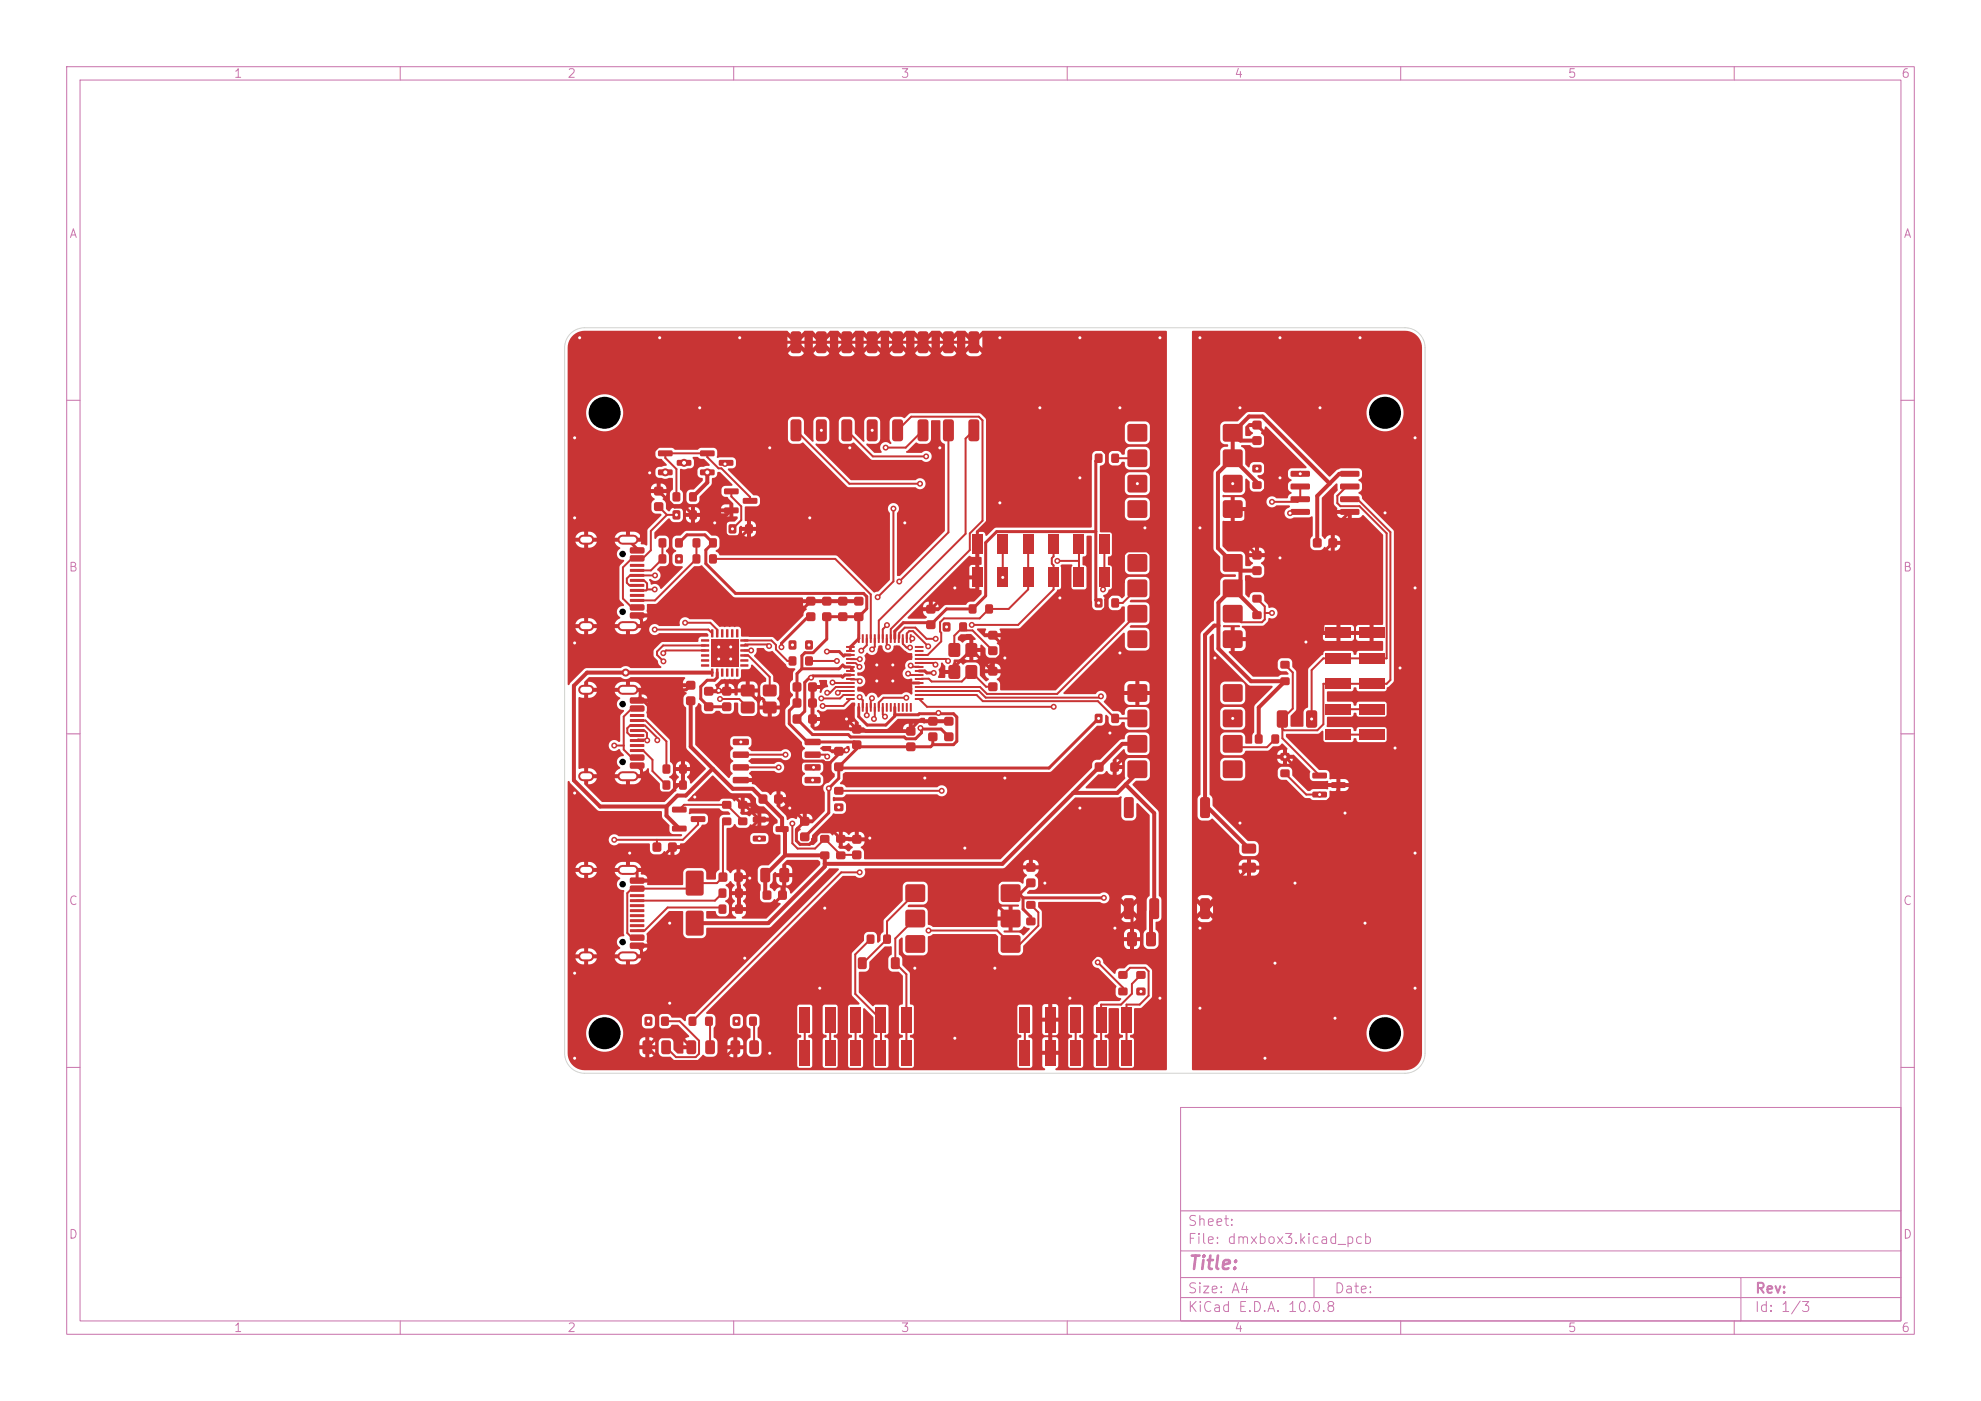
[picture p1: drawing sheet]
<svg xmlns="http://www.w3.org/2000/svg" width="297mm" height="210mm" viewBox="0 0 297 210" stroke-linecap="round" stroke-linejoin="round" font-family="sans-serif">
<defs><g id="words">
<text font-size="2" fill="#c872ab" x="178" y="190.8">Title:</text>
<g font-size="1.5" fill="#c872ab">
<text x="178" y="184.1">Sheet:</text>
<text x="178" y="186.8">File: dmxbox3.kicad_pcb</text>
<text x="178" y="197">KiCad E.D.A. 10.0.8</text>
<text x="178" y="194.2">Size: A4</text>
<text x="200" y="194.2">Date:</text>
<text x="263" y="197">Id: 1/3</text>
<text x="263" y="194.2">Rev:</text>
</g>
<g font-size="1.3" fill="#c872ab">
<text x="35" y="12">1</text>
<text x="85" y="12">2</text>
<text x="135" y="12">3</text>
<text x="185" y="12">4</text>
<text x="235" y="12">5</text>
<text x="285" y="12">6</text>
<text x="10.3" y="36">A</text>
<text x="285.3" y="36">A</text>
<text x="10.2" y="86">B</text>
<text x="285.2" y="86">B</text>
<text x="10.2" y="136">C</text>
<text x="285.2" y="136">C</text>
<text x="10.2" y="186">D</text>
<text x="285.2" y="186">D</text>
<text x="35" y="200">1</text>
<text x="85" y="200">2</text>
<text x="135" y="200">3</text>
<text x="185" y="200">4</text>
<text x="235" y="200">5</text>
<text x="285" y="200">6</text>
</g>
</g></defs>
<g fill="none" stroke="#c872ab" stroke-width=".15">
<path d="M10 10h277v190h-277zM12 12h273v186h-273zM60 10v2M110 10v2M160 10v2M210 10v2M260 10v2M10 60h2M285 60h2M10 110h2M285 110h2M10 160h2"/>
<path d="M177 166h108v32h-108zM285 160h2M60 198v2M110 198v2M160 198v2M177 194.5h108M177 191.5h108M177 187.5h108M177 181.5h108M197 191.5v3M210 198v2M260 198v2"/>
<path d="M261 191.5v6.5"/>
</g>
<g fill="#c83434">
<path d="M187.8 85l.3-.1 1 .1 .1 .2-.1 .9-.3 .1-1-.1-.1-.2z"/>
<path d="M187.8 82.6l.3-.1 1 .1 .1 .3-.1 .9-.3 .1-1-.1-.1-.2z"/>
<path d="M164.2 114.4l.3-.1 .9 .1 .1 .2-.1 1-.3 .1-.9-.1-.1-.2z"/>
<path d="M166.5 114.4l.3-.1 .9 .1 .1 .2-.1 1-.2 .1-1-.1-.1-.2z"/>
<path d="M192 115.4l.2-.1 1.1 .1 .1 .2-.1 .8-.2 .1-1.1-.1-.1-.2z"/>
<path d="M192 112.9l.2-.1 1.1 .1 .1 .2-.1 .9h-.2h-1.1l-.1-.3z"/>
<path d="M99.4 114.7l.2-.1 .8 .1 .1 .2-.1 1-.2 .1-.8-.1-.1-.2z"/>
<path d="M101.9 114.7l.2-.1 .8 .1 .1 .2-.1 1-.2 .1-.8-.1-.1-.2z"/>
<path d="M192 101.6l.2-.1 1.1 .1 .1 .2-.1 .8-.2 .1-1.1-.1-.1-.2z"/>
<path d="M192 99.1l.2-.1 1.1 .1 .1 .2-.1 .9h-.2h-1.1l-.1-.3z"/>
<path d="M110.7 122.6l.2-.1 1.1 .1 .1 .2-.1 .8-.2 .1-1.1-.1-.1-.2z"/>
<path d="M110.7 120.1l.2-.1 1.1 .1 .1 .2-.1 .9h-.2h-1.1l-.1-.3z"/>
<path d="M168.6 134.7l.3-.1h.7l.4 .3v2.5l-.2 .4h-.9l-.4-.3v-2.5z"/>
<path d="M172.4 134.7l.3-.1h.7l.4 .3v2.5l-.2 .4h-.9l-.4-.3v-2.5z"/>
<path d="M180 134.7l.3-.1h.7l.4 .3v2.5l-.2 .4h-.9l-.4-.3v-2.5z"/>
<path d="M180 119.6l.3-.1h.7l.4 .2v2.6l-.2 .3h-.9l-.4-.2v-2.5z"/>
<path d="M168.6 119.6l.3-.1h.7l.4 .2v2.6l-.2 .3h-.9l-.4-.2v-2.5z"/>
<path d="M139.2 109.9l.3-.1 1 .1 .1 .2-.1 .9-.3 .1-1-.1-.1-.2z"/>
<path d="M139.2 107.5l.3-.1 1 .1 .1 .3-.1 .9-.3 .1-1-.1-.1-.2z"/>
<path d="M183.4 114.1l.3-.1h2.2l.3 .1 .1 .2v2l-.1 .2-.3 .1h-2.2l-.3-.1-.1-.2v-2z"/>
<path d="M183.4 110.3l.3-.1h2.2l.3 .1 .1 .2v2l-.1 .2-.3 .1h-2.2l-.3-.1-.1-.2v-2z"/>
<path d="M183.4 106.5l.3-.1h2.2l.3 .1 .1 .2v1.9l-.1 .3-.3 .1h-2.2l-.3-.1-.1-.3v-1.9z"/>
<path d="M183.4 102.7l.3-.2h2.2l.3 .2 .1 .2v1.9l-.1 .3-.3 .1h-2.2l-.3-.1-.1-.3v-1.9z"/>
<path d="M169.1 102.7l.3-.2h2.2l.3 .2 .1 .2v1.9l-.1 .3-.3 .1h-2.2l-.3-.1-.1-.3v-1.9z"/>
<path d="M169.1 106.5l.3-.1h2.2l.3 .1 .1 .2v1.9l-.1 .3-.3 .1h-2.2l-.3-.1-.1-.3v-1.9z"/>
<path d="M169.1 110.3l.3-.1h2.2l.3 .1 .1 .2v2l-.1 .2-.3 .1h-2.2l-.3-.1-.1-.2v-2z"/>
<path d="M169.1 114.1l.3-.1h2.2l.3 .1 .1 .2v2l-.1 .2-.3 .1h-2.2l-.3-.1-.1-.2v-2z"/>
<path d="M135.9 111.4l.3-.1 1 .1 .1 .2-.1 .9-.3 .1-1-.1-.1-.2z"/>
<path d="M135.9 109l.3-.1 1 .1 .1 .3-.1 .9-.3 .1-1-.1-.1-.2z"/>
<path d="M120.8 96.1l.2-.1 .8 .1 .1 .2-.1 1-.2 .1-.8-.1-.1-.2z"/>
<path d="M118.3 96.1l.2-.1 .8 .1 .1 .2-.1 1-.2 .1-.8-.1-.1-.2z"/>
<path d="M109.3 78.7l.2-.1 .8 .1 .1 .2-.1 1-.2 .1-.8-.1-.1-.2z"/>
<path d="M111.8 78.7l.2-.1 .8 .1 .1 .2-.1 1-.2 .1-.8-.1-.1-.2z"/>
<path d="M100.8 121l2-.1 .2 .2-.1 .6-.2 .1h-1.8l-.2-.2z"/>
<path d="M100.8 123.8h2l.2 .2-.1 .5-.2 .2-1.8-.1-.2-.2z"/>
<path d="M103.6 122.4l2-.1 .2 .3-.1 .5-.2 .1h-1.8l-.1-.2z"/>
<path d="M167.7 148.1l.2-.1 1.1 .1 .1 .2-.1 .8-.2 .1-1.1-.1-.1-.2z"/>
<path d="M167.7 145.6l.2-.1 1.1 .1 .1 .2-.1 .9h-.2h-1.1l-.1-.3z"/>
<path d="M99.4 117.1l.2-.1 .8 .1 .1 .2-.1 1-.2 .1-.8-.1-.1-.2z"/>
<path d="M101.9 117.1l.2-.1 .8 .1 .1 .2-.1 1-.2 .1-.8-.1-.1-.2z"/>
<path d="M148.2 102.4l.3-.1 1 .1 .1 .2-.1 .9-.3 .1-1-.1-.1-.2z"/>
<path d="M148.2 100l.3-.1 1 .1 .1 .3-.1 .9-.3 .1-1-.1-.1-.2z"/>
<path d="M187.8 72.2l.2-.1 1.1 .1 .1 .2-.1 .8-.2 .1-1.1-.1-.1-.2z"/>
<path d="M187.8 69.7l.2-.1 1.1 .1 .1 .2-.1 .9h-.2h-1.1l-.1-.3z"/>
<path d="M109.9 152.5l.2-.1 .8 .1 .1 .2-.1 1-.2 .1-.8-.1-.1-.2z"/>
<path d="M112.4 152.5l.2-.1 .8 .1 .1 .2-.1 1-.2 .1-.8-.1-.1-.2z"/>
<path d="M120.8 98.5l.2-.1 .8 .1 .1 .2-.1 1-.2 .1-.8-.1-.1-.2z"/>
<path d="M118.3 98.5l.2-.1 .8 .1 .1 .2-.1 1-.2 .1-.8-.1-.1-.2z"/>
<path d="M153.9 131.8l.3-.1 1 .1 .1 .2-.1 .9-.3 .1-1-.1-.1-.2z"/>
<path d="M153.9 129.4l.3-.1 1 .1 .1 .3-.1 .9-.3 .1-1-.1-.1-.2z"/>
<path d="M118.9 104.8l.3-.1 .9 .1 .1 .2-.1 1-.3 .1-.9-.1-.1-.2z"/>
<path d="M121.2 104.8l.3-.1 .9 .1 .1 .2-.1 1-.2 .1-1-.1-.1-.2z"/>
<path d="M125.1 114.4l.3-.1 1 .1 .1 .2-.1 .9-.3 .1-1-.1-.1-.2z"/>
<path d="M125.1 112l.3-.1 1 .1 .1 .3-.1 .9-.3 .1-1-.1-.1-.2z"/>
<path d="M145.3 90.7l.2-.1 .8 .1 .1 .2-.1 1-.2 .1-.8-.1-.1-.2z"/>
<path d="M147.8 90.7l.2-.1 .8 .1 .1 .2-.1 1-.2 .1-.8-.1-.1-.2z"/>
<path d="M119.9 155.9h1.5v3.8h-1.5z"/>
<path d="M119.9 151h1.5v3.7h-1.5z"/>
<path d="M123.7 155.9h1.5v3.8h-1.5z"/>
<path d="M123.7 151h1.5v3.7h-1.5z"/>
<path d="M127.5 155.9h1.5v3.8h-1.5z"/>
<path d="M127.5 151h1.5v3.7h-1.5z"/>
<path d="M131.3 155.9h1.5v3.8h-1.5z"/>
<path d="M131.3 151h1.5v3.7h-1.5z"/>
<path d="M135.1 155.9h1.5v3.8h-1.5z"/>
<path d="M135.1 151h1.5v3.7h-1.5z"/>
<path d="M125.4 127.7l.2-.1 1.1 .1 .1 .2-.1 .8-.2 .1-1.1-.1-.1-.2z"/>
<path d="M125.4 125.2l.2-.1 1.1 .1 .1 .2-.1 .9h-.2h-1.1l-.1-.3z"/>
<path d="M103.9 80.8l.2-.1 .8 .1 .1 .2-.1 1-.2 .1-.8-.1-.1-.2z"/>
<path d="M106.4 80.8l.2-.1 .8 .1 .1 .2-.1 1-.2 .1-.8-.1-.1-.2z"/>
<path d="M196.9 80.8l.3-.1 .9 .1 .1 .2-.1 1-.3 .1-.9-.1-.1-.2z"/>
<path d="M199.2 80.8l.3-.1 .9 .1 .1 .2-.1 1-.2 .1-1-.1-.1-.2z"/>
<path d="M118.9 107.2l.3-.1 .9 .1 .1 .2-.1 1-.3 .1-.9-.1-.1-.2z"/>
<path d="M121.2 107.2l.3-.1 .9 .1 .1 .2-.1 1-.2 .1-1-.1-.1-.2z"/>
<path d="M100.9 73.9l.2-.1 .8 .1 .1 .2-.1 1-.2 .1-.8-.1-.1-.2z"/>
<path d="M103.4 73.9l.2-.1 .8 .1 .1 .2-.1 1-.2 .1-.8-.1-.1-.2z"/>
<path d="M164.2 89.8l.2-.1 .8 .1 .1 .2-.1 1-.2 .1-.8-.1-.1-.2z"/>
<path d="M166.7 89.8l.2-.1 .8 .1 .1 .2-.1 1-.2 .1-.8-.1-.1-.2z"/>
<path d="M111.2 105.3l.2-.1h1.4l.2 .1 .2 .2v1.1l-.2 .2-.2 .2h-1.4l-.2-.2-.1-.2v-1.1z"/>
<path d="M114.5 105.3l.2-.1h1.4l.2 .1 .2 .2v1.1l-.2 .2-.2 .2h-1.4l-.2-.2-.1-.2v-1.1z"/>
<path d="M114.5 102.7l.2-.1h1.4l.2 .1 .2 .3v1l-.2 .3-.2 .1h-1.4l-.2-.1-.1-.3v-1z"/>
<path d="M111.2 102.7l.2-.1h1.4l.2 .1 .2 .3v1l-.2 .3-.2 .1h-1.4l-.2-.1-.1-.3v-1z"/>
<path d="M130 140.2l.2-.1 .8 .1 .1 .2-.1 1-.2 .1-.8-.1-.1-.2z"/>
<path d="M132.5 140.2l.2-.1 .8 .1 .1 .2-.1 1-.2 .1-.8-.1-.1-.2z"/>
<path d="M98.1 75.4l.3-.1 1 .1 .1 .2-.1 .9-.3 .1-1-.1-.1-.2z"/>
<path d="M98.1 73l.3-.1 1 .1 .1 .3-.1 .9-.3 .1-1-.1-.1-.2z"/>
<path d="M135.8 132.7l.3-.2h2.2l.3 .2 .1 .2v1.9l-.1 .3-.3 .1h-2.2l-.3-.1-.1-.3v-1.9z"/>
<path d="M135.8 136.5l.3-.1h2.2l.3 .1 .1 .2v1.9l-.1 .3-.3 .1h-2.2l-.3-.1-.1-.3v-1.9z"/>
<path d="M135.8 140.3l.3-.1h2.2l.3 .1 .1 .2v2l-.1 .2-.3 .1h-2.2l-.3-.1-.1-.2v-2z"/>
<path d="M150.1 140.3l.3-.1h2.2l.3 .1 .1 .2v2l-.1 .2-.3 .1h-2.2l-.3-.1-.1-.2v-2z"/>
<path d="M150.1 136.5l.3-.1h2.2l.3 .1 .1 .2v1.9l-.1 .3-.3 .1h-2.2l-.3-.1-.1-.3v-1.9z"/>
<path d="M150.1 132.7l.3-.2h2.2l.3 .2 .1 .2v1.9l-.1 .3-.3 .1h-2.2l-.3-.1-.1-.3v-1.9z"/>
<path d="M105.6 105.4l.3-.1 1 .1 .1 .2-.1 .9-.3 .1-1-.1-.1-.2z"/>
<path d="M105.6 103l.3-.1 1 .1 .1 .3-.1 .9-.3 .1-1-.1-.1-.2z"/>
<path d="M113.8 119.2l.3-.1 .9 .1 .1 .2-.1 1-.3 .1-.9-.1-.1-.2z"/>
<path d="M116.1 119.2l.3-.1 .9 .1 .1 .2-.1 1-.2 .1-1-.1-.1-.2z"/>
<path d="M100.9 76.6l.2-.1 .8 .1 .1 .2-.1 1-.2 .1-.8-.1-.1-.2z"/>
<path d="M103.4 76.6l.2-.1 .8 .1 .1 .2-.1 1-.2 .1-.8-.1-.1-.2z"/>
<path d="M97.9 126.4l.3-.1 .9 .1 .1 .2-.1 1-.3 .1-.9-.1-.1-.2z"/>
<path d="M100.2 126.4l.3-.1 .9 .1 .1 .2-.1 1-.2 .1-1-.1-.1-.2z"/>
<path d="M164.2 107.1l.2-.1 .8 .1 .1 .2-.1 1-.2 .1-.8-.1-.1-.2z"/>
<path d="M166.7 107.1l.2-.1 .8 .1 .1 .2-.1 1-.2 .1-.8-.1-.1-.2z"/>
<path d="M123.3 91.9l.3-.1 1 .1 .1 .2-.1 .9-.3 .1-1-.1-.1-.2z"/>
<path d="M123.3 89.5l.3-.1 1 .1 .1 .3-.1 .9-.3 .1-1-.1-.1-.2z"/>
<path d="M107.8 133.3l.2-.1 .8 .1 .1 .2-.1 1-.2 .1-.8-.1-.1-.2z"/>
<path d="M110.3 133.3l.2-.1 .8 .1 .1 .2-.1 1-.2 .1-.8-.1-.1-.2z"/>
<path d="M108.6 73.3l2-.1 .2 .2-.1 .6-.2 .1h-1.8l-.2-.2z"/>
<path d="M108.6 76.1h2l.2 .2-.1 .5-.2 .2-1.8-.1-.2-.2z"/>
<path d="M111.4 74.7l2-.1 .2 .3-.1 .5-.2 .1h-1.8l-.1-.2z"/>
<path d="M98.8 80.8l.2-.1 .8 .1 .1 .2-.1 1-.2 .1-.8-.1-.1-.2z"/>
<path d="M101.3 80.8l.2-.1 .8 .1 .1 .2-.1 1-.2 .1-.8-.1-.1-.2z"/>
<path d="M152.9 155.9h1.5v3.8h-1.5z"/>
<path d="M152.9 151h1.5v3.7h-1.5z"/>
<path d="M156.7 155.9h1.5v3.8h-1.5z"/>
<path d="M156.7 151h1.5v3.7h-1.5z"/>
<path d="M160.5 155.9h1.5v3.8h-1.5z"/>
<path d="M160.5 151h1.5v3.7h-1.5z"/>
<path d="M164.3 155.9h1.5v3.8h-1.5z"/>
<path d="M164.3 151h1.5v3.7h-1.5z"/>
<path d="M168.1 155.9h1.5v3.8h-1.5z"/>
<path d="M168.1 151h1.5v3.7h-1.5z"/>
<path d="M171.9 139.8l.3-.1h.7l.4 .2v1.6l-.2 .3-.9 .1-.4-.3v-1.5z"/>
<path d="M169.1 139.8l.2-.1h.8l.3 .2 .1 1.6-.3 .3-.9 .1-.3-.3v-1.5z"/>
<path d="M103.3 152.5l.2-.1 .8 .1 .1 .2-.1 1-.2 .1-.8-.1-.1-.2z"/>
<path d="M105.8 152.5l.2-.1 .8 .1 .1 .2-.1 1-.2 .1-.8-.1-.1-.2z"/>
<path d="M169.1 63.7l.3-.2h2.2l.3 .2 .1 .2v1.9l-.1 .3-.3 .1h-2.2l-.3-.1-.1-.3v-1.9z"/>
<path d="M169.1 67.5l.3-.1h2.2l.3 .1 .1 .2v1.9l-.1 .3-.3 .1h-2.2l-.3-.1-.1-.3v-1.9z"/>
<path d="M169.1 71.3l.3-.1h2.2l.3 .1 .1 .2v2l-.1 .2-.3 .1h-2.2l-.3-.1-.1-.2v-2z"/>
<path d="M169.1 75.1l.3-.1h2.2l.3 .1 .1 .2v2l-.1 .2-.3 .1h-2.2l-.3-.1-.1-.2v-2z"/>
<path d="M183.4 75.1l.3-.1h2.2l.3 .1 .1 .2v2l-.1 .2-.3 .1h-2.2l-.3-.1-.1-.2v-2z"/>
<path d="M183.4 71.3l.3-.1h2.2l.3 .1 .1 .2v2l-.1 .2-.3 .1h-2.2l-.3-.1-.1-.2v-2z"/>
<path d="M183.4 67.5l.3-.1h2.2l.3 .1 .1 .2v1.9l-.1 .3-.3 .1h-2.2l-.3-.1-.1-.3v-1.9z"/>
<path d="M183.4 63.7l.3-.2h2.2l.3 .2 .1 .2v1.9l-.1 .3-.3 .1h-2.2l-.3-.1-.1-.3v-1.9z"/>
<path d="M186.3 126.6l.2-.1h1.6l.2 .3v.9l-.3 .3-1.6-.1-.2-.3v-.8z"/>
<path d="M186.3 129.4l.2-.1h1.6l.2 .4v.9l-.3 .2h-1.6l-.2-.4v-.7z"/>
<path d="M114.1 130.2l.3-.1h.7l.3 .2 .1 1.6-.3 .3-.8 .1-.4-.3v-1.5z"/>
<path d="M116.9 130.2l.3-.1h.8l.3 .2v1.6l-.2 .3-.9 .1-.3-.3-.1-1.5z"/>
<path d="M153.9 137.6l.2-.1 1.1 .1 .1 .2-.1 .8-.2 .1-1.1-.1-.1-.2z"/>
<path d="M153.9 135.1l.2-.1 1.1 .1 .1 .2-.1 .9h-.2h-1.1l-.1-.3z"/>
<path d="M118.9 102.4l.3-.1 .9 .1 .1 .2-.1 1-.3 .1-.9-.1-.1-.2z"/>
<path d="M121.2 102.4l.3-.1 .9 .1 .1 .2-.1 1-.2 .1-1-.1-.1-.2z"/>
<path d="M170.4 148.1l.2-.1 1.1 .1 .1 .2-.1 .8-.2 .1-1.1-.1-.1-.2z"/>
<path d="M170.4 145.6l.2-.1 1.1 .1 .1 .2-.1 .9h-.2h-1.1l-.1-.3z"/>
<path d="M144.8 99.8l.3-.1h1.1l.2 .1 .1 .3v1.3l-.1 .3-.2 .1h-1.1l-.3-.1-.1-.3v-1.3z"/>
<path d="M144.8 96.5l.3-.1h1.1l.2 .1 .1 .3v1.3l-.1 .3-.2 .1h-1.1l-.3-.1-.1-.3v-1.3z"/>
<path d="M142.3 96.5l.3-.1h1l.3 .1 .1 .3v1.3l-.1 .3-.3 .1h-1l-.3-.1-.1-.3v-1.3z"/>
<path d="M142.3 99.8l.3-.1h1l.3 .1 .1 .3v1.3l-.1 .3-.3 .1h-1l-.3-.1-.1-.3v-1.3z"/>
<path d="M107.8 135.7l.2-.1 .8 .1 .1 .2-.1 1-.2 .1-.8-.1-.1-.2z"/>
<path d="M110.3 135.7l.2-.1 .8 .1 .1 .2-.1 1-.2 .1-.8-.1-.1-.2z"/>
<path d="M102.9 104.5l.3-.1 1 .1 .1 .2-.1 .9-.3 .1-1-.1-.1-.2z"/>
<path d="M102.9 102.1l.3-.1 1 .1 .1 .3-.1 .9-.3 .1-1-.1-.1-.2z"/>
<path d="M96.4 156l.3-.1h.7l.3 .3 .1 1.5-.2 .3h-.9l-.4-.2v-1.5z"/>
<path d="M99.2 156l.3-.1h.7l.4 .3v1.5l-.2 .3h-.9l-.3-.2-.1-1.5z"/>
<path d="M148.2 97l.3-.1 1 .1 .1 .2-.1 .9-.3 .1-1-.1-.1-.2z"/>
<path d="M148.2 94.6l.3-.1 1 .1 .1 .3-.1 .9-.3 .1-1-.1-.1-.2z"/>
<path d="M196.8 115.9l2-.1 .2 .2-.1 .6-.2 .1h-1.8l-.2-.2z"/>
<path d="M196.8 118.7h2l.2 .2-.1 .5-.2 .2-1.8-.1-.2-.2z"/>
<path d="M199.6 117.3l2-.1 .2 .3-.1 .5-.2 .1h-1.8l-.1-.2z"/>
<path d="M94.5 104.6h2l.1 .2v.5l-.2 .2-1.8-.1-.2-.2z"/>
<path d="M94.5 105.8h2l.1 .2v.5l-.2 .2-1.8-.1-.2-.2z"/>
<path d="M94.5 107.8h2h.1v.3l-.1 .1h-2l-.1-.1z"/>
<path d="M94.5 109.3h2h.1v.3l-.1 .1h-2l-.1-.1z"/>
<path d="M94.5 110.1l2-.1 .1 .1v.3l-.1 .1h-2l-.1-.1z"/>
<path d="M94.5 111.6l2-.1 .1 .1v.3l-.1 .1h-2l-.1-.1z"/>
<path d="M94.5 113.2l2-.1 .1 .2v.6l-.2 .1h-1.8l-.2-.2z"/>
<path d="M94.5 114.4l2-.1 .1 .2v.6l-.2 .1h-1.8l-.2-.2z"/>
<path d="M94.5 112.3h2h.1v.3l-.1 .1h-2l-.1-.1z"/>
<path d="M94.5 110.8h2h.1v.3l-.1 .1h-2l-.1-.1z"/>
<path d="M94.5 108.6l2-.1 .1 .1v.3l-.1 .1h-2l-.1-.1z"/>
<path d="M94.5 107.1l2-.1 .1 .1v.3l-.1 .1h-2l-.1-.1z"/>
</g>
<path d="M87.4 103.4h.9M87.4 116.4h.9M93.3 103.4h1.7M93.3 116.4h1.7" fill="none" stroke="#c83434" stroke-width="1.5"/>
<g fill="#c83434">
<path d="M98.8 83.2l.2-.1 .8 .1 .1 .2-.1 1-.2 .1-.8-.1-.1-.2z"/>
<path d="M101.3 83.2l.2-.1 .8 .1 .1 .2-.1 1-.2 .1-.8-.1-.1-.2z"/>
<path d="M120.9 91.9l.3-.1 1 .1 .1 .2-.1 .9-.3 .1-1-.1-.1-.2z"/>
<path d="M120.9 89.5l.3-.1 1 .1 .1 .3-.1 .9-.3 .1-1-.1-.1-.2z"/>
<path d="M128.7 143.6l.2-.1 1 .1 .1 .2v1.1l-.1 .3-.3 .1-.9-.1-.1-.3v-1.1z"/>
<path d="M133.7 143.6l.2-.1 .9 .1 .1 .2v1.1l-.1 .3-.2 .1-.9-.1-.1-.3v-1.1z"/>
<path d="M94.5 82.1h2l.1 .2v.5l-.2 .2-1.8-.1-.2-.2z"/>
<path d="M94.5 83.3h2l.1 .2v.5l-.2 .2-1.8-.1-.2-.2z"/>
<path d="M94.5 85.3h2h.1v.3l-.1 .1h-2l-.1-.1z"/>
<path d="M94.5 86.8h2h.1v.3l-.1 .1h-2l-.1-.1z"/>
<path d="M94.5 87.6l2-.1 .1 .1v.3l-.1 .1h-2l-.1-.1z"/>
<path d="M94.5 89.1l2-.1 .1 .1v.3l-.1 .1h-2l-.1-.1z"/>
<path d="M94.5 90.7l2-.1 .1 .2v.6l-.2 .1h-1.8l-.2-.2z"/>
<path d="M94.5 91.9l2-.1 .1 .2v.6l-.2 .1h-1.8l-.2-.2z"/>
<path d="M94.5 89.8h2h.1v.3l-.1 .1h-2l-.1-.1z"/>
<path d="M94.5 88.3h2h.1v.3l-.1 .1h-2l-.1-.1z"/>
<path d="M94.5 86.1l2-.1 .1 .1v.3l-.1 .1h-2l-.1-.1z"/>
<path d="M94.5 84.6l2-.1 .1 .1v.3l-.1 .1h-2l-.1-.1z"/>
</g>
<path d="M87.4 80.9h.9M87.4 93.9h.9M93.3 80.9h1.7M93.3 93.9h1.7" fill="none" stroke="#c83434" stroke-width="1.5"/>
<g fill="#c83434">
<path d="M103.9 83.2l.2-.1 .8 .1 .1 .2-.1 1-.2 .1-.8-.1-.1-.2z"/>
<path d="M106.4 83.2l.2-.1 .8 .1 .1 .2-.1 1-.2 .1-.8-.1-.1-.2z"/>
<path d="M105 67.6l2-.1 .2 .2-.1 .6-.2 .1h-1.8l-.2-.2z"/>
<path d="M105 70.4h2l.2 .2-.1 .5-.2 .2-1.8-.1-.2-.2z"/>
<path d="M107.8 69l2-.1 .2 .3-.1 .5-.2 .1h-1.8l-.1-.2z"/>
<path d="M127.8 111.1l.3-.1 1 .1 .1 .2-.1 .9-.3 .1-1-.1-.1-.2z"/>
<path d="M127.8 108.7l.3-.1 1 .1 .1 .3-.1 .9-.3 .1-1-.1-.1-.2z"/>
<path d="M114.4 133.6l.3-.1 .9 .1 .1 .2-.1 1-.3 .1-.9-.1-.1-.2z"/>
<path d="M116.7 133.6l.3-.1 .9 .1 .1 .2-.1 1-.2 .1-1-.1-.1-.2z"/>
<path d="M191.5 106.6l.3-.1h.9l.4 .2v2l-.2 .4h-1.1l-.4-.2v-2.1z"/>
<path d="M195.9 106.6l.3-.1h.9l.4 .2v2l-.2 .4h-1.1l-.4-.2v-2.1z"/>
<path d="M138.9 93.1l.3-.1 1 .1 .1 .2-.1 .9-.3 .1-1-.1-.1-.2z"/>
<path d="M138.9 90.7l.3-.1 1 .1 .1 .3-.1 .9-.3 .1-1-.1-.1-.2z"/>
<path d="M169.1 83.2l.3-.2h2.2l.3 .2 .1 .2v1.9l-.1 .3-.3 .1h-2.2l-.3-.1-.1-.3v-1.9z"/>
<path d="M169.1 87l.3-.1h2.2l.3 .1 .1 .2v1.9l-.1 .3-.3 .1h-2.2l-.3-.1-.1-.3v-1.9z"/>
<path d="M169.1 90.8l.3-.1h2.2l.3 .1 .1 .2v2l-.1 .2-.3 .1h-2.2l-.3-.1-.1-.2v-2z"/>
<path d="M169.1 94.6l.3-.1h2.2l.3 .1 .1 .2v2l-.1 .2-.3 .1h-2.2l-.3-.1-.1-.2v-2z"/>
<path d="M183.4 94.6l.3-.1h2.2l.3 .1 .1 .2v2l-.1 .2-.3 .1h-2.2l-.3-.1-.1-.2v-2z"/>
<path d="M183.4 90.8l.3-.1h2.2l.3 .1 .1 .2v2l-.1 .2-.3 .1h-2.2l-.3-.1-.1-.2v-2z"/>
<path d="M183.4 87l.3-.1h2.2l.3 .1 .1 .2v1.9l-.1 .3-.3 .1h-2.2l-.3-.1-.1-.3v-1.9z"/>
<path d="M183.4 83.2l.3-.2h2.2l.3 .2 .1 .2v1.9l-.1 .3-.3 .1h-2.2l-.3-.1-.1-.3v-1.9z"/>
<path d="M193.5 70.6h2.8l.1 .2v.5l-.2 .2h-2.6l-.1-.3z"/>
<path d="M193.5 72.5h2.8l.1 .2v.5l-.2 .2h-2.6l-.1-.2z"/>
<path d="M193.5 74.4h2.8l.1 .2v.5l-.2 .2h-2.6l-.1-.2z"/>
<path d="M193.5 76.4l2.8-.1 .1 .2v.5l-.2 .2h-2.6l-.1-.2z"/>
<path d="M201 76.4l2.7-.1 .1 .2v.5l-.2 .2h-2.6l-.1-.2z"/>
<path d="M201 74.4h2.7l.1 .2v.5l-.2 .2h-2.6l-.1-.2z"/>
<path d="M201 72.5h2.7l.1 .2v.5l-.2 .2h-2.6l-.1-.2z"/>
<path d="M201 70.6h2.7l.1 .2v.5l-.2 .2h-2.6l-.1-.3z"/>
<path d="M128.1 91.9l.3-.1 1 .1 .1 .2-.1 .9-.3 .1-1-.1-.1-.2z"/>
<path d="M128.1 89.5l.3-.1 1 .1 .1 .3-.1 .9-.3 .1-1-.1-.1-.2z"/>
<path d="M108.3 122.6l.2-.1 1.1 .1 .1 .2-.1 .8-.2 .1-1.1-.1-.1-.2z"/>
<path d="M108.3 120.1l.2-.1 1.1 .1 .1 .2-.1 .9h-.2h-1.1l-.1-.3z"/>
<path d="M112.9 122.5l1.8-.1 .1 .2v.6l-.2 .1h-1.6l-.1-.2z"/>
<path d="M112.9 125.3h1.8l.1 .2v.5l-.2 .2-1.6-.1-.1-.2z"/>
<path d="M116.3 123.9l1.8-.1 .2 .3-.1 .5-.2 .1h-1.6l-.1-.2z"/>
<path d="M127.8 127.6l.3-.1 1 .1 .1 .2-.1 .9-.3 .1-1-.1-.1-.2z"/>
<path d="M127.8 125.2l.3-.1 1 .1 .1 .3-.1 .9-.3 .1-1-.1-.1-.2z"/>
<path d="M98.7 67.6l2-.1 .2 .2-.1 .6-.2 .1h-1.8l-.2-.2z"/>
<path d="M98.7 70.4h2l.2 .2-.1 .5-.2 .2-1.8-.1-.2-.2z"/>
<path d="M101.5 69l2-.1 .2 .3-.1 .5-.2 .1h-1.8l-.1-.2z"/>
<path d="M120 124.9l.3-.1 1 .1 .1 .2-.1 .9-.3 .1-1-.1-.1-.2z"/>
<path d="M120 122.5l.3-.1 1 .1 .1 .3-.1 .9-.3 .1-1-.1-.1-.2z"/>
<path d="M187.8 65.5l.3-.1 1 .1 .1 .2-.1 .9-.3 .1-1-.1-.1-.2z"/>
<path d="M187.8 63.1l.3-.1 1 .1 .1 .3-.1 .9-.3 .1-1-.1-.1-.2z"/>
<path d="M103 156l.3-.1h.7l.3 .3 .1 1.5-.2 .3h-.9l-.4-.2v-1.5z"/>
<path d="M105.8 156l.3-.1h.7l.4 .3v1.5l-.2 .3h-.9l-.3-.2-.1-1.5z"/>
<path d="M96.7 152.5l.2-.1 .8 .1 .1 .2-.1 1-.2 .1-.8-.1-.1-.2z"/>
<path d="M99.2 152.5l.2-.1 .8 .1 .1 .2-.1 1-.2 .1-.8-.1-.1-.2z"/>
<path d="M164.2 68.1l.2-.1 .8 .1 .1 .2-.1 1-.2 .1-.8-.1-.1-.2z"/>
<path d="M166.7 68.1l.2-.1 .8 .1 .1 .2-.1 1-.2 .1-.8-.1-.1-.2z"/>
<path d="M141.6 109.9l.3-.1 1 .1 .1 .2-.1 .9-.3 .1-1-.1-.1-.2z"/>
<path d="M141.6 107.5l.3-.1 1 .1 .1 .3-.1 .9-.3 .1-1-.1-.1-.2z"/>
<path d="M102.9 136.6l.3-.1h1.9l.3 .1 .1 .3v3l-.1 .2-.3 .2h-1.9l-.3-.2-.1-.2v-3z"/>
<path d="M102.9 130.6l.3-.1h1.9l.3 .1 .1 .3v3l-.1 .2-.3 .2h-1.9l-.3-.2-.1-.2v-3z"/>
<path d="M125.1 120.5l.2-.1 1.1 .1 .1 .2-.1 .8-.2 .1-1.1-.1-.1-.2z"/>
<path d="M125.1 118l.2-.1 1.1 .1 .1 .2-.1 .9h-.2h-1.1l-.1-.3z"/>
<path d="M107.8 130.9l.3-.1 .9 .1 .1 .2-.1 1-.3 .1-.9-.1-.1-.2z"/>
<path d="M110.1 130.9l.3-.1 .9 .1 .1 .2-.1 1-.2 .1-1-.1-.1-.2z"/>
<path d="M109.6 156l.3-.1h.7l.3 .3 .1 1.5-.2 .3h-.9l-.4-.2v-1.5z"/>
<path d="M112.4 156l.3-.1h.7l.4 .3v1.5l-.2 .3h-.9l-.3-.2-.1-1.5z"/>
<path d="M109.9 110.8h2.2l.2 .2v.6l-.3 .1h-2l-.1-.2z"/>
<path d="M109.9 112.7h2.2l.2 .2v.6l-.3 .1h-2l-.1-.2z"/>
<path d="M109.9 114.6h2.2l.2 .2v.6l-.3 .1h-2l-.1-.2z"/>
<path d="M109.9 116.5h2.2l.2 .2v.6l-.3 .1h-2l-.1-.2z"/>
<path d="M120.7 116.5h2.2l.2 .2-.1 .6-.2 .1h-2l-.2-.2z"/>
<path d="M120.7 114.6h2.2l.2 .2-.1 .6-.2 .1h-2l-.2-.2z"/>
<path d="M120.7 112.7h2.2l.2 .2-.1 .6-.2 .1h-2l-.2-.2z"/>
<path d="M120.7 110.8h2.2l.2 .2-.1 .6-.2 .1h-2l-.2-.2z"/>
<path d="M125.7 91.9l.3-.1 1 .1 .1 .2-.1 .9-.3 .1-1-.1-.1-.2z"/>
<path d="M125.7 89.5l.3-.1 1 .1 .1 .3-.1 .9-.3 .1-1-.1-.1-.2z"/>
<path d="M141.4 93.4l.2-.1 .8 .1 .1 .2-.1 1-.2 .1-.8-.1-.1-.2z"/>
<path d="M143.9 93.4l.2-.1 .8 .1 .1 .2-.1 1-.2 .1-.8-.1-.1-.2z"/>
<path d="M118.6 49.8l.3-.1h.8a.41 .41 0 0 1 .5 .4v2.4a.41 .41 0 0 1-.5 .5h-.8a.41 .41 0 0 1-.4-.5v-2.4z"/>
<path d="M122.4 49.8l.3-.1h.9a.41 .41 0 0 1 .4 .4v2.4a.41 .41 0 0 1-.4 .5h-.9a.41 .41 0 0 1-.4-.5v-2.4z"/>
<path d="M126.2 49.8l.3-.1h.9a.41 .41 0 0 1 .4 .4v2.4a.41 .41 0 0 1-.4 .5h-.9a.41 .41 0 0 1-.4-.5v-2.4z"/>
<path d="M130.1 49.8l.2-.1h.9a.41 .41 0 0 1 .4 .4v2.4a.41 .41 0 0 1-.4 .5h-.9a.41 .41 0 0 1-.4-.5v-2.4z"/>
<path d="M133.9 49.8l.3-.1h.8a.41 .41 0 0 1 .4 .4v2.4a.41 .41 0 0 1-.4 .5h-.8a.41 .41 0 0 1-.5-.5v-2.4z"/>
<path d="M137.7 49.8l.3-.1h.8a.41 .41 0 0 1 .4 .4v2.4a.41 .41 0 0 1-.4 .5h-.8a.41 .41 0 0 1-.4-.5v-2.4z"/>
<path d="M141.5 49.8l.3-.1h.8a.41 .41 0 0 1 .4 .4v2.4a.41 .41 0 0 1-.4 .5h-.8a.41 .41 0 0 1-.4-.5v-2.4z"/>
<path d="M145.3 49.8l.3-.1h.8a.41 .41 0 0 1 .4 .4v2.4a.41 .41 0 0 1-.4 .5h-.8a.41 .41 0 0 1-.4-.5v-2.4z"/>
<path d="M145.3 63l.3-.1h.8a.41 .41 0 0 1 .4 .4v2.4a.41 .41 0 0 1-.4 .5h-.8a.41 .41 0 0 1-.4-.5v-2.4z"/>
<path d="M141.5 63l.3-.1h.8a.41 .41 0 0 1 .4 .4v2.4a.41 .41 0 0 1-.4 .5h-.8a.41 .41 0 0 1-.4-.5v-2.4z"/>
<path d="M137.7 63l.3-.1h.8a.41 .41 0 0 1 .4 .4v2.4a.41 .41 0 0 1-.4 .5h-.8a.41 .41 0 0 1-.4-.5v-2.4z"/>
<path d="M133.9 63l.3-.1h.8a.41 .41 0 0 1 .4 .4v2.4a.41 .41 0 0 1-.4 .5h-.8a.41 .41 0 0 1-.5-.5v-2.4z"/>
<path d="M130.1 63l.2-.1h.9a.41 .41 0 0 1 .4 .4v2.4a.41 .41 0 0 1-.4 .5h-.9a.41 .41 0 0 1-.4-.5v-2.4z"/>
<path d="M126.2 63l.3-.1h.9a.41 .41 0 0 1 .4 .4v2.4a.41 .41 0 0 1-.4 .5h-.9a.41 .41 0 0 1-.4-.5v-2.4z"/>
<path d="M122.4 63l.3-.1h.9a.41 .41 0 0 1 .4 .4v2.4a.41 .41 0 0 1-.4 .5h-.9a.41 .41 0 0 1-.4-.5v-2.4z"/>
<path d="M118.6 63l.3-.1h.8a.41 .41 0 0 1 .5 .4v2.4a.41 .41 0 0 1-.5 .5h-.8a.41 .41 0 0 1-.4-.5v-2.4z"/>
<path d="M94.5 131.6h2l.1 .2v.5l-.2 .2-1.8-.1-.2-.2z"/>
<path d="M94.5 132.8h2l.1 .2v.5l-.2 .2-1.8-.1-.2-.2z"/>
<path d="M94.5 134.8h2h.1v.3l-.1 .1h-2l-.1-.1z"/>
<path d="M94.5 136.3h2h.1v.3l-.1 .1h-2l-.1-.1z"/>
<path d="M94.5 137.1l2-.1 .1 .1v.3l-.1 .1h-2l-.1-.1z"/>
<path d="M94.5 138.6l2-.1 .1 .1v.3l-.1 .1h-2l-.1-.1z"/>
<path d="M94.5 140.2l2-.1 .1 .2v.6l-.2 .1h-1.8l-.2-.2z"/>
<path d="M94.5 141.4l2-.1 .1 .2v.6l-.2 .1h-1.8l-.2-.2z"/>
<path d="M94.5 139.3h2h.1v.3l-.1 .1h-2l-.1-.1z"/>
<path d="M94.5 137.8h2h.1v.3l-.1 .1h-2l-.1-.1z"/>
<path d="M94.5 135.6l2-.1 .1 .1v.3l-.1 .1h-2l-.1-.1z"/>
<path d="M94.5 134.1l2-.1 .1 .1v.3l-.1 .1h-2l-.1-.1z"/>
</g>
<path d="M87.4 130.4h.9M93.3 130.4h1.7M87.4 143.4h.9M93.3 143.4h1.7" fill="none" stroke="#c83434" stroke-width="1.5"/>
<g fill="#c83434">
<path d="M123 127.7l.2-.1 1.1 .1 .1 .2-.1 .8-.2 .1-1.1-.1-.1-.2z"/>
<path d="M123 125.2l.2-.1 1.1 .1 .1 .2-.1 .9h-.2h-1.1l-.1-.3z"/>
<path d="M188.2 110.2l.2-.1 .8 .1 .1 .2-.1 1-.2 .1-.8-.1-.1-.2z"/>
<path d="M190.7 110.2l.2-.1 .8 .1 .1 .2-.1 1-.2 .1-.8-.1-.1-.2z"/>
<path d="M145.8 85.1h1.5v2.9h-1.5z"/>
<path d="M145.8 80.2h1.5v2.8h-1.5z"/>
<path d="M149.6 85.1h1.5v2.9h-1.5z"/>
<path d="M149.6 80.2h1.5v2.8h-1.5z"/>
<path d="M153.4 85.1h1.5v2.9h-1.5z"/>
<path d="M153.4 80.2h1.5v2.8h-1.5z"/>
<path d="M157.2 85.1h1.5v2.9h-1.5z"/>
<path d="M157.2 80.2h1.5v2.8h-1.5z"/>
<path d="M161 85.1h1.5v2.9h-1.5z"/>
<path d="M161 80.2h1.5v2.8h-1.5z"/>
<path d="M164.8 85.1h1.5v2.9h-1.5z"/>
<path d="M164.8 80.2h1.5v2.8h-1.5z"/>
<path d="M198.8 94.1h3.8v1.5h-3.8z"/>
<path d="M203.8 94.1h3.7v1.5h-3.7z"/>
<path d="M198.8 97.9h3.8v1.5h-3.8z"/>
<path d="M203.8 97.9h3.7v1.5h-3.7z"/>
<path d="M198.8 101.7h3.8v1.5h-3.8z"/>
<path d="M203.8 101.7h3.7v1.5h-3.7z"/>
<path d="M198.8 105.6h3.8v1.5h-3.8z"/>
<path d="M203.8 105.6h3.7v1.5h-3.7z"/>
<path d="M198.8 109.4h3.8v1.5h-3.8z"/>
<path d="M203.8 109.4h3.7v1.5h-3.7z"/>
<path d="M108.3 105.4l.3-.1 1 .1 .1 .2-.1 .9-.3 .1-1-.1-.1-.2z"/>
<path d="M108.3 103l.3-.1 1 .1 .1 .3-.1 .9-.3 .1-1-.1-.1-.2z"/>
<path d="M128.6 105.4l.3 .1-.1 1.2-.2-.1z"/>
<path d="M129.2 105.4l.3 .1-.1 1.2-.2-.1z"/>
<path d="M129.8 105.4l.3 .1-.1 1.2-.2-.1z"/>
<path d="M130.4 105.4l.3 .1-.1 1.2-.2-.1z"/>
<path d="M131 105.4l.3 .1-.1 1.2-.2-.1z"/>
<path d="M131.6 105.4l.3 .1-.1 1.2-.2-.1z"/>
<path d="M132.2 105.4l.3 .1-.1 1.2-.2-.1z"/>
<path d="M132.8 105.4l.3 .1-.1 1.2-.2-.1z"/>
<path d="M133.4 105.4l.3 .1-.1 1.2-.2-.1z"/>
<path d="M134 105.4l.3 .1-.1 1.2-.2-.1z"/>
<path d="M134.6 105.4l.3 .1-.1 1.2-.2-.1z"/>
<path d="M135.2 105.4l.3 .1-.1 1.2-.2-.1z"/>
<path d="M135.8 105.4l.3 .1-.1 1.2-.2-.1z"/>
<path d="M136.4 105.4l.3 .1-.1 1.2-.2-.1z"/>
<path d="M137.2 104.7l1.2-.1 .1 .3h-1.3z"/>
<path d="M137.2 104.1l1.2-.1 .1 .3h-1.3z"/>
<path d="M137.2 103.5l1.2-.1 .1 .3h-1.3z"/>
<path d="M137.2 102.9l1.2-.1 .1 .3h-1.3z"/>
<path d="M137.2 102.3l1.2-.1 .1 .3h-1.3z"/>
<path d="M137.2 101.7l1.2-.1 .1 .3h-1.3z"/>
<path d="M137.2 101.1l1.2-.1 .1 .3h-1.3z"/>
<path d="M137.2 100.5l1.2-.1 .1 .3h-1.3z"/>
<path d="M137.2 99.9l1.2-.1 .1 .3h-1.3z"/>
<path d="M137.2 99.3l1.2-.1 .1 .3h-1.3z"/>
<path d="M137.2 98.7l1.2-.1 .1 .3h-1.3z"/>
<path d="M137.2 98.1l1.2-.1 .1 .3h-1.3z"/>
<path d="M137.2 97.5l1.2-.1 .1 .3h-1.3z"/>
<path d="M137.2 96.9l1.2-.1 .1 .3h-1.3z"/>
<path d="M136.4 95.1h.3l-.1 1.3-.2-.1z"/>
<path d="M135.8 95.1h.3l-.1 1.3-.2-.1z"/>
<path d="M135.2 95.1h.3l-.1 1.3-.2-.1z"/>
<path d="M134.6 95.1h.3l-.1 1.3-.2-.1z"/>
<path d="M134 95.1h.3l-.1 1.3-.2-.1z"/>
<path d="M133.4 95.1h.3l-.1 1.3-.2-.1z"/>
<path d="M132.8 95.1h.3l-.1 1.3-.2-.1z"/>
<path d="M132.2 95.1h.3l-.1 1.3-.2-.1z"/>
<path d="M131.6 95.1h.3l-.1 1.3-.2-.1z"/>
<path d="M131 95.1h.3l-.1 1.3-.2-.1z"/>
<path d="M130.4 95.1h.3l-.1 1.3-.2-.1z"/>
<path d="M129.8 95.1h.3l-.1 1.3-.2-.1z"/>
<path d="M129.2 95.1h.3l-.1 1.3-.2-.1z"/>
<path d="M128.6 95.1h.3l-.1 1.3-.2-.1z"/>
<path d="M126.9 96.9l1.2-.1 .1 .3h-1.3z"/>
<path d="M126.9 97.5l1.2-.1 .1 .3h-1.3z"/>
<path d="M126.9 98.1l1.2-.1 .1 .3h-1.3z"/>
<path d="M126.9 98.7l1.2-.1 .1 .3h-1.3z"/>
<path d="M126.9 99.3l1.2-.1 .1 .3h-1.3z"/>
<path d="M126.9 99.9l1.2-.1 .1 .3h-1.3z"/>
<path d="M126.9 100.5l1.2-.1 .1 .3h-1.3z"/>
<path d="M126.9 101.1l1.2-.1 .1 .3h-1.3z"/>
<path d="M126.9 101.7l1.2-.1 .1 .3h-1.3z"/>
<path d="M126.9 102.3l1.2-.1 .1 .3h-1.3z"/>
<path d="M126.9 102.9l1.2-.1 .1 .3h-1.3z"/>
<path d="M126.9 103.5l1.2-.1 .1 .3h-1.3z"/>
<path d="M126.9 104.1l1.2-.1 .1 .3h-1.3z"/>
<path d="M126.9 104.7l1.2-.1 .1 .3h-1.3z"/>
<path d="M130.3 98.5h4.8v4.8h-4.8z"/>
<path d="M187.8 91.7l.2-.1 1.1 .1 .1 .2-.1 .8-.2 .1-1.1-.1-.1-.2z"/>
<path d="M187.8 89.2l.2-.1 1.1 .1 .1 .2-.1 .9h-.2h-1.1l-.1-.3z"/>
<path d="M111 99.6h1.2v.3h-1.2z"/>
<path d="M111 98.8h1.2v.3l-1.2 .1z"/>
<path d="M111 98.1h1.2v.3h-1.2z"/>
<path d="M111 97.3h1.2v.3l-1.2 .1z"/>
<path d="M111 96.6h1.2v.3h-1.2z"/>
<path d="M111 95.8h1.2v.3l-1.2 .1z"/>
<path d="M110.4 94.3l.3 .1v1.1h-.4z"/>
<path d="M109.6 94.3l.4 .1-.1 1.1h-.3z"/>
<path d="M108.9 94.3l.3 .1v1.1h-.4z"/>
<path d="M108.1 94.3l.4 .1-.1 1.1h-.3z"/>
<path d="M107.4 94.3l.3 .1v1.1h-.4z"/>
<path d="M106.6 94.3l.4 .1-.1 1.1h-.3z"/>
<path d="M105.1 95.8h1.2v.3l-1.2 .1z"/>
<path d="M105.1 96.6h1.2v.3h-1.2z"/>
<path d="M105.1 97.3h1.2v.3l-1.2 .1z"/>
<path d="M105.1 98.1h1.2v.3h-1.2z"/>
<path d="M105.1 98.8h1.2v.3l-1.2 .1z"/>
<path d="M105.1 99.6h1.2v.3h-1.2z"/>
<path d="M106.6 100.2l.4 .1-.1 1.1h-.3z"/>
<path d="M107.4 100.2l.3 .1v1.1h-.4z"/>
<path d="M108.1 100.2l.4 .1-.1 1.1h-.3z"/>
<path d="M108.9 100.2l.3 .1v1.1h-.4z"/>
<path d="M109.6 100.2l.4 .1-.1 1.1h-.3z"/>
<path d="M110.4 100.2l.3 .1v1.1h-.4z"/>
<path d="M106.6 95.9h4.1v4h-4.1z"/>
<circle cx="192.7" cy="113.4" r=".45"/>
<circle cx="203.9" cy="50.6" r=".45"/>
<circle cx="212.2" cy="88.1" r=".45"/>
<circle cx="207.7" cy="76.9" r=".45"/>
<circle cx="191.9" cy="50.6" r=".45"/>
<circle cx="191.2" cy="144.4" r=".45"/>
<circle cx="185.9" cy="123.4" r=".45"/>
<circle cx="204.7" cy="138.4" r=".45"/>
<circle cx="201.7" cy="121.9" r=".45"/>
<circle cx="179.9" cy="151.1" r=".45"/>
<circle cx="185.9" cy="61.1" r=".45"/>
<circle cx="209.9" cy="100.1" r=".45"/>
<circle cx="189.7" cy="158.6" r=".45"/>
<circle cx="195.8" cy="96.2" r=".45"/>
<circle cx="209.2" cy="112.1" r=".45"/>
<circle cx="191.9" cy="83.6" r=".45"/>
<circle cx="179.9" cy="50.6" r=".45"/>
<circle cx="212.2" cy="65.6" r=".45"/>
<circle cx="212.2" cy="148.1" r=".45"/>
<circle cx="179.9" cy="139.1" r=".45"/>
<circle cx="200.2" cy="152.6" r=".45"/>
<circle cx="191.9" cy="71.6" r=".45"/>
<circle cx="179.9" cy="79.1" r=".45"/>
<circle cx="182.2" cy="98.6" r=".45"/>
<circle cx="212.2" cy="127.9" r=".45"/>
<circle cx="194.2" cy="132.4" r=".45"/>
<circle cx="197.9" cy="61.1" r=".45"/>
<circle cx="93.8" cy="100.8" r=".6"/>
<circle cx="102.6" cy="69.4" r=".6"/>
<circle cx="161.9" cy="121.1" r=".45"/>
<circle cx="161.9" cy="71.6" r=".45"/>
<circle cx="107.8" cy="98.8" r=".45"/>
<circle cx="171.7" cy="79.1" r=".45"/>
<circle cx="107.8" cy="103.5" r=".45"/>
<circle cx="140.9" cy="67.1" r=".45"/>
<circle cx="109.6" cy="97" r=".45"/>
<circle cx="150.7" cy="116.6" r=".45"/>
<circle cx="111.7" cy="143.6" r=".45"/>
<circle cx="123.7" cy="136.1" r=".45"/>
<circle cx="86.2" cy="158.6" r=".45"/>
<circle cx="86.2" cy="96.4" r=".45"/>
<circle cx="104.9" cy="61.1" r=".45"/>
<circle cx="130.4" cy="125.6" r=".45"/>
<circle cx="121.4" cy="77.6" r=".45"/>
<circle cx="115.4" cy="157.9" r=".45"/>
<circle cx="86.2" cy="77.6" r=".45"/>
<circle cx="133.9" cy="99.7" r=".45"/>
<circle cx="143.2" cy="88.1" r=".45"/>
<circle cx="97.4" cy="70.9" r=".45"/>
<circle cx="161.9" cy="50.6" r=".45"/>
<circle cx="115.4" cy="67.1" r=".45"/>
<circle cx="104.2" cy="119.5" r=".45"/>
<circle cx="173.9" cy="149.6" r=".45"/>
<circle cx="133.9" cy="102.1" r=".45"/>
<circle cx="135.7" cy="78.4" r=".45"/>
<circle cx="107.2" cy="78.4" r=".45"/>
<circle cx="100.4" cy="150.4" r=".45"/>
<circle cx="109.6" cy="98.8" r=".45"/>
<circle cx="131.5" cy="99.7" r=".45"/>
<circle cx="150.7" cy="98.6" r=".45"/>
<circle cx="86.2" cy="65.6" r=".45"/>
<circle cx="86.2" cy="145.9" r=".45"/>
<circle cx="112.4" cy="131.6" r=".45"/>
<circle cx="143.2" cy="155.6" r=".45"/>
<circle cx="138.7" cy="116.6" r=".45"/>
<circle cx="167.2" cy="139.1" r=".45"/>
<circle cx="126.9" cy="107.8" r=".45"/>
<circle cx="167.9" cy="61.1" r=".45"/>
<circle cx="144.7" cy="127.1" r=".45"/>
<circle cx="110.9" cy="50.6" r=".45"/>
<circle cx="167.9" cy="97.9" r=".45"/>
<circle cx="155.9" cy="61.1" r=".45"/>
<circle cx="166.4" cy="109.9" r=".45"/>
<circle cx="86.2" cy="118.9" r=".45"/>
<circle cx="107.8" cy="97" r=".45"/>
<circle cx="149.2" cy="145.1" r=".45"/>
<circle cx="131.5" cy="102.1" r=".45"/>
<circle cx="160.4" cy="149.6" r=".45"/>
<circle cx="94.4" cy="127.9" r=".45"/>
<circle cx="126.9" cy="112.5" r=".45"/>
<circle cx="98.9" cy="50.6" r=".45"/>
<circle cx="122.9" cy="148.1" r=".45"/>
<circle cx="86.9" cy="50.6" r=".45"/>
<circle cx="118.4" cy="121.1" r=".45"/>
<circle cx="100.4" cy="138.4" r=".45"/>
<circle cx="137.2" cy="145.1" r=".45"/>
<circle cx="158.9" cy="89.6" r=".45"/>
<circle cx="156.7" cy="132.4" r=".45"/>
<circle cx="173.9" cy="50.6" r=".45"/>
<circle cx="149.9" cy="50.6" r=".45"/>
<circle cx="149.9" cy="75.4" r=".45"/>
<circle cx="127.4" cy="67.1" r=".45"/>
<circle cx="197.8" cy="119.1" r=".45"/>
<circle cx="196.6" cy="107.8" r=".45"/>
<circle cx="124.3" cy="118.2" r=".45"/>
<circle cx="140.7" cy="106.9" r=".45"/>
<circle cx="140" cy="100.9" r=".45"/>
<circle cx="164.7" cy="107.7" r=".45"/>
<circle cx="164.7" cy="90.4" r=".45"/>
<circle cx="165.5" cy="134.6" r=".45"/>
<circle cx="113.8" cy="125.7" r=".45"/>
<circle cx="171.1" cy="148.6" r=".45"/>
<circle cx="184.8" cy="107.7" r=".45"/>
<circle cx="194.9" cy="71" r=".45"/>
<circle cx="121.3" cy="96.7" r=".45"/>
<circle cx="128.9" cy="98.8" r=".45"/>
<circle cx="118.8" cy="96.7" r=".45"/>
<circle cx="115.3" cy="96.8" r=".45"/>
<circle cx="128.9" cy="104.5" r=".45"/>
<circle cx="109.8" cy="79.3" r=".45"/>
<circle cx="92.1" cy="111.8" r=".45"/>
<circle cx="92.1" cy="125.9" r=".45"/>
<circle cx="164.6" cy="144.3" r=".45"/>
<circle cx="135.9" cy="104.6" r=".45"/>
<circle cx="184.8" cy="72.5" r=".45"/>
<circle cx="193.4" cy="76.9" r=".45"/>
<circle cx="188.5" cy="70.2" r=".45"/>
<circle cx="131" cy="107.8" r=".45"/>
<circle cx="110.4" cy="153.1" r=".45"/>
<circle cx="125.5" cy="99.1" r=".45"/>
<circle cx="128.9" cy="100" r=".45"/>
<circle cx="118.8" cy="123.4" r=".45"/>
<circle cx="129.1" cy="97.5" r=".45"/>
<circle cx="136.5" cy="99.8" r=".45"/>
<circle cx="121.6" cy="101.6" r=".45"/>
<circle cx="117.2" cy="97" r=".45"/>
<circle cx="124" cy="97.7" r=".45"/>
<circle cx="138" cy="109.1" r=".45"/>
<circle cx="99.7" cy="70.8" r=".6"/>
<circle cx="106" cy="70.8" r=".6"/>
<circle cx="107.9" cy="104.8" r=".45"/>
<circle cx="112.6" cy="97.5" r=".45"/>
<circle cx="101.4" cy="77.2" r=".45"/>
<circle cx="108.7" cy="69.5" r=".45"/>
<circle cx="132.7" cy="107.4" r=".45"/>
<circle cx="139.2" cy="139.5" r=".45"/>
<circle cx="130.7" cy="104.7" r=".45"/>
<circle cx="128.9" cy="130.8" r=".45"/>
<circle cx="165.1" cy="104.4" r=".45"/>
<circle cx="170.5" cy="72.5" r=".45"/>
<circle cx="97" cy="111" r=".45"/>
<circle cx="99.4" cy="97.9" r=".45"/>
<circle cx="99.5" cy="99.1" r=".45"/>
<circle cx="98.5" cy="111" r=".45"/>
<circle cx="101.8" cy="83.8" r=".45"/>
<circle cx="130.7" cy="97.3" r=".45"/>
<circle cx="98.2" cy="94.4" r=".45"/>
<circle cx="98.2" cy="88.4" r=".45"/>
<circle cx="98.2" cy="86.3" r=".45"/>
<circle cx="102.7" cy="93.4" r=".45"/>
<circle cx="190.7" cy="75.2" r=".45"/>
<circle cx="190.7" cy="91.9" r=".45"/>
<circle cx="130" cy="107.2" r=".45"/>
<circle cx="97.2" cy="153.1" r=".45"/>
<circle cx="125.8" cy="121" r=".45"/>
<circle cx="111.1" cy="111.2" r=".45"/>
<circle cx="123.3" cy="105.8" r=".45"/>
<circle cx="141.2" cy="118.5" r=".45"/>
<circle cx="150.3" cy="86.6" r=".45"/>
<circle cx="117.8" cy="113.1" r=".45"/>
<circle cx="123.1" cy="104.7" r=".45"/>
<circle cx="116.7" cy="115" r=".45"/>
<circle cx="125.6" cy="103.8" r=".45"/>
<circle cx="121.8" cy="116.9" r=".45"/>
<circle cx="124" cy="103.8" r=".45"/>
<circle cx="124.8" cy="102.3" r=".45"/>
<circle cx="122" cy="115" r=".45"/>
<circle cx="128.9" cy="102.1" r=".45"/>
<circle cx="124" cy="113.4" r=".45"/>
<circle cx="136.1" cy="101" r=".45"/>
<circle cx="141.9" cy="94" r=".45"/>
<circle cx="134.8" cy="87.2" r=".45"/>
<circle cx="133" cy="93.7" r=".45"/>
<circle cx="133.1" cy="97" r=".45"/>
<circle cx="131.6" cy="89.5" r=".45"/>
<circle cx="133.9" cy="76.2" r=".45"/>
<circle cx="132.8" cy="67.1" r=".45"/>
<circle cx="140.3" cy="95.8" r=".45"/>
<circle cx="130.8" cy="64.5" r=".45"/>
<circle cx="138.9" cy="68.4" r=".45"/>
<circle cx="136.4" cy="97.1" r=".45"/>
<circle cx="139.2" cy="96.9" r=".45"/>
<circle cx="123.1" cy="64.5" r=".45"/>
<circle cx="136.8" cy="95.7" r=".45"/>
<circle cx="137.9" cy="72.5" r=".45"/>
<circle cx="140.2" cy="99.6" r=".45"/>
<circle cx="145.7" cy="93.7" r=".45"/>
<circle cx="142.1" cy="99.1" r=".45"/>
<circle cx="158.5" cy="84.1" r=".45"/>
<circle cx="165.4" cy="88.4" r=".45"/>
<circle cx="158" cy="105.9" r=".45"/>
</g>
<g fill="none" stroke="#c83434" stroke-width=".6">
<path d="M106 70.8v1.5l-2.1 2.2M184.8 68.7l-2.2 2.2v11.3l3.4 3.3M184.8 68.7l3.7 3.6v.4M184.8 64.9l1.2 1.1h2.5M184.8 64.9v3.8M184.8 64.9l2.5-2.5h2l10 10.1M202.4 71h-1.6l-3.3 3.3v7.1M182.7 93.8h-.7l-1.3 1.4v25.9h.4l6.2 6.1M184.8 88.2l3.7 3.6v.4M186 85.5v1.5l-3.3 3.3v6.9l4.9 4.9h5.1l-4 4v4.7M186 85.5h2.5M103.6 105v6.9l6.3 6.3h2.9l4.5 4.4v1.7l.4 .4v3.5"/>
<path d="M106.7 100.8h-18.7l-2 2v14.2l4 3.9h9.9M106.8 115.2l-4 4.1h-1.2l-1.7 1.6M168.8 117.6l4.2 4.3v14.3l-.4 .5v4.1M170.5 111.5h-2.2l-18 18h-26.6M170.5 115.3v.6l-3 3h-6.6M99.9 120.9v1.4l1.9 1.9M117.7 128.2h6v1.7l-8.5 8.5h-11M117.7 128.2l-3 3v2.7l.3 .3"/>
</g>
<g fill="none" stroke="#c83434" stroke-width=".45">
<path d="M94.1 74.8l1.3-1.2h3.4l2.3 2.4h1.6l1.2 1.2h5.1l.6-.7M94.1 74.8l2.1 2.1v4h-8.3M94.1 74.8v-3.3l20.2-20.2h31.7l15.3 15.3h3.2l1.5 1.5v7.8l3 3.1v3.6M108.7 77.2v2.8l.5 .5h1.9l1.2-1.2M160.5 65.8l-14 13.9v8.7h-4.1l-2.8 2.9M164.3 79.7h-14.9l-1.6 1.6v8l-2 2h-3.9l-2.3 2.3-.3-.3h-3.9l-1.2 1.3v1.1M164.7 68.7l-.4 .4v20.9l.4 .4M184.8 76.3h2M186.8 76.3v5.2l1.7 1.7h9.8M188.5 63.7l1.3 1.3v8.3l-3 3M202.4 76.7l-2.6 2.6v2.1l-1.5 1.5v12M94.1 80.9l1.4 1.4v.2"/>
<path d="M101.8 81.4l1.2-1.2h2.7l1.2 1.2-1.1 1v2.1l4.5 4.5h19.2l.4 .4v1.8l-1.2 1.2M107.8 97h1.8M108.7 97.9l.9 .9h-1.8M121.6 92.4h-.4l-4 4v.6M124 97.7h1.8l.7 .6 .2-.1h.8M126.4 92.4h.1M127.5 100h-.8l-.3-.3-.6 .5h-5.6M128.7 92.4h-4.7v3.4l-2.1 2h-1.2l-.5 .5v1.9M128.7 92.4v3.3l-1.2 1.3v.5M128.8 90.1h-7.2l-2.2 2.2h-23.9l.7 .6v1h-8.3M131.5 99.7h2.4M136.5 99.8l.2 .1"/>
<path d="M148.2 100l-2.6-2.6-2.5 2.6v.7M148.2 100l.7 .6M169 82.6h3l.6 .5v30.3M169 82.6l-.6 .5v4.1l-2.6 2.7v1.2l-4.1 4.1h-12.8l1.1 1.2v1.8l-1.8 1.8M195.8 95.8v.4M198.3 94.9l-.9 .9h-12.6M198.3 94.9h7.3M87.9 116.4h8.3M95.5 114.8l.7 .6v1M96 104.6l6.4 6.4v6.7h-.7l-1.2 1.2h-1.8l-2.5-2.5M96 104.6l-.5 .4M96 104.6h.1"/>
<path d="M96 103.4v1.2M103.6 102.7l-.7 .7h-15M104.2 119.5h6l1.2 1.1h.2l2.2 2.3-3.1 3.1 .1 10.3h4.4l2.4-2.4v-2.7M106.3 103.6l5.8-.1 1.2 1.2h.9M107.5 100.8v.8l-.4 .4h-1.1l-.9 .9v1.8l1.2 1.2h2.7M107.8 103.5v.1M114.5 104.9v.3l.9 .9v3.2l4.2 4.2v.6M116.7 116.9v2.9h.6l3.4 3.3-1.3 1.3v1.6l.5 .6h1.5l.4-.5v-.3l1.1-1.1h2.1l1.1 1 2.4 .1M119.6 114.1l-2.8 2.8h-5.7M120.2 100.2l-.7 .8v4.4l-1.2 1.1v2l2.8 2.7h6.9l.5 .4M121.8 103v4.8h5.1l1.9 1.8h7.8v-.3l1.1-1.2h4.6M125.8 114.9v1.8l-1.5 1.5v3.6l-3.6 3.6"/>
<path d="M126.9 112.5h-1l-.1 .1v.4l-1.3 1.3h-.9l-.2-.2h-3.8M127.5 101.2h-.8l-.4 .3-.2-.2h-4.2l-.3 .3h-.2l-.7 .7v4.3l-1.2 1.2 2.3 2.3h5.4l.3 .4h8.1l.2 .2h1.5l.9-.9v-.5M127.7 100.4h.1M127.7 100.2v.1M128.5 111.6h.1M128.5 111.6v.6l-2.7 2.7M131.5 102.1h2.4M132.7 100.9l1.5 1.5h3.6M134.2 106v1.3l-1.4 1.4h-2.8l-1.3-1.3v-1.4M134.2 107.1h3.5l.1-.1h5.2l.5 .5v3.6l-.6 .5h-3M137.8 100.6h.9l.2 .3h1.1M138 109.1l.2 .2"/>
<path d="M138.2 109.3h2.9l1.2 1.1M139.9 111.6l-.4 .3h-11M139.9 110.4v1.2M140.7 106.9v.1M164.7 107.7l-7.4 7.4h-31.4l-.1-.2M167.1 115l1.6-1.6h5.7v28l-1.1 1.1h-8.2l-7.6 7.6v7.7M170.5 103.9h2.1M192.7 113.4l4.2 4.3h3.8v.8l-11.6 11.6h-1.8l-6.2 6.1h-.4M95.5 130.4v1.6M100.8 127l-3.4 3.4h-9.5M151.5 137.7l-2-2v-3.2l2.5-2.5h11l6.7 6.7v5.8M151.5 133.9h1.5"/>
<path d="M153 133.9v.3l.4 .4M153.4 134.6v1.7l1.2 1.1v.7M153.4 134.6h12.1M154.6 132.3l-1.6 1.6M87.9 143.4h8.3M95.5 141.8l.7 .6v1M96.2 143.4l2.4 2.4v9.6M98.6 155.4l-1.6 1.6 2.2 2.1h8.9l2.1-2.1M98.6 155.4h3.5l1.5 1.6"/>
</g>
<path d="M106.7 100.8h.1" fill="none" stroke="#c83434" stroke-width=".37"/>
<path d="M114.2 104.7l.3 .2" fill="none" stroke="#c83434" stroke-width=".34"/>
<g fill="none" stroke="#c83434" stroke-width=".3">
<path d="M98.8 75.9l1.2 1.3M100 77.2l-2.4 2.4v2.9l-1.2 1.2h-1.7l-1.3 1.4v4.6l1.3 1.4h.8M100 77.2h1.4M101.4 74.5v-4.2l-1.7-1.7v-.6h6.3v.5l1.7 1.7h.5l4.3 4.3v.6M108.9 69.4l-.2 .1M109.6 73.7v.7l1.5 1.5v2.1l-1.3 1.3M119.3 64.5l8 8h10.6M127 64.5l3.9 3.9h8M133.9 76.2v10.9l-2.3 2.4M134.6 64.5l2-2h10.2l.5 .5v15.1l-1.9 1.9v2.5l-11.9 11.8v1.4M138.4 64.5l-2.6 2.6h-3M142.2 64.5v15.3l-7.4 7.4"/>
<path d="M146 64.5l-1.2 1.2v14.3l-13 13v2.7M167.2 68.7h3.3M194.9 76.7l-.1 .2h-1.4M194.9 72.9v1.9l-.4 .4h-3.8M202.4 72.9h-.5l-1.4 1.4v1.1l.5 .5h2.8l4.1 4v18.8h-9.5l-1.8 1.8v7.3M202.4 74.8h1.1l5 5v22.1l-.6 .6h-9.5v6.1l-.9 .9h-5l-.2-.3M95.5 87h1.1l.4 .5v.9M97 88.4h1.2M97 88.4l-.1 .1h-1.4M98.2 94.4h8l.6 .5M98.2 86.3h-3.8l-.4 .4v.7l.4 .4h1.1M99.3 81.4v2.4l-1.7 1.7h-2.1"/>
<path d="M102.7 93.4h3.8l1 1v.5M104.4 81.4v2.4l-6.2 6.2h-2.7M105.7 96.8h-6.3l-.9 .9v.5l1 .9M105.7 97.5h-5.9l-.4 .4M106.9 83.8h18.3l5.4 5.3v6.6M111.6 96.8l.1-.2h3.4l.2 .2M111.6 96h4.1l.6 .7v.7l1.8 1.7h.7M111.6 97.5h1M111.6 98.3h.6l3.2 3.2v2M121.3 99.1h4.2M127.5 100h.1M127.5 100l.2 .2"/>
<path d="M127.5 98.8h1.4M128.3 99.4l.6 .6M128.7 95.7h.1M130 95.7v1l-.9 .8M131.2 95.7v1.2l-.5 .4M133 95.7v1.1l.1 .2M133 93.7l-.6 .6v1.4M134.8 95.7v-.8l.8-.8h1.6l1.7 1.7h1.4M135.4 95.7v.8l.5 .6h.5M136 95.7v-.7l.3-.4h.6l2.3 2.3M136.6 95.7h.2M136.7 99.9h1.1"/>
<path d="M137.8 99.4h2.2l.2 .2M137.8 98.8h4l.3 .3M143.1 97.4v-2.1l1.3-1.3 .5 .5h.9l3.1 3M150.3 81.6v5M154.1 81.6v6.8l-2.9 2.9h-2.9l-1.4 1.4h-5.4l-.6 .6v1.4l.2 .1v1.3l-2 2.1h-1.3M158 81.6v1.8l-.3 .3v.8l.3 .3v3.6l-5.4 5.3h-6.9M158.5 84.1h3.3M161.8 81.6v5M165.6 81.6v6.8h-.2M170.5 88.2l-2.2 2.2h-1.1M170.5 92l-12 12h-10.5l-1.1-1h-9.1M188.5 89.7l1.1 1.2v2l-.4 .4h-3.1l-1.3-1.3"/>
<path d="M189.6 91.9h1.1M192.7 99.6l1.1 1.2v5.4l-1.5 1.6v2.9l5.5 5.6M92.1 111.8h1.4M95.5 108h1.3l3.1 3.1v4.2M95.5 106.2h-.8l-1.2 1.2v5l1.2 1.2h.8M95.5 112.5h.9l1.4 1.4v1.7l2.1 2.1M95.5 109.5h1.1l.4 .4v.9l-.1 .1M95.5 110.3h-1l-.5-.5v-.6l.5-.4h2.2l1.8 1.8v.4M96.9 110.9h-1.2l-.2 .1M96.9 110.9l.1 .1M107.9 104.8h2.9l1.3 1.3M111.1 113.1h6.7"/>
<path d="M111.1 115h5.6M121.8 113.1h1.9l.3 .3M121.8 115h.2M124.8 102.3l2.7 .1M125.8 118.5h15.4M127.5 104.2h-1l-.6 .5h-2.8M127.5 103.6h-1.6l-.3 .2M127.5 104.8l-1 1h-3.2M127.5 103h-2.2l-.9 .8h-.4M127.6 101.9h1l.3 .2M128.8 106h-.1M128.9 104.5l.5 .5v1"/>
<path d="M130 106v1.2M130.7 104.7l-.1 .1v1.2M131.2 106v1.6l-.2 .2M132.4 106v1.1l.3 .3M135.9 104.6h-3.4l-.7 .7v.7M136.1 101l.3 .2h1.4M137.8 104.2h8.6l.9 .9h17.3l2.6 2.6h3.3M137.8 103.6h9l1 1h17.1l.2-.2M137.8 104.8l1.2 1.1h19M138.2 101.7h1l.5 .5h4.5l1.4-1.5 2.2 2.2h1.1M191.2 110.8l-1.2 1.2h-4.7l-.5-.5M192.7 115.9l3.1 3.2h2"/>
<path d="M200.7 106.3h4.9M200.7 110.1h4.9M98.5 125.9v1.1M101.8 121.4l.8-.8h6.4l2.4 2.5M104.7 122.8v.8l-2.3 2.3h-10.3M108.3 136.3l-.2-.3h-8l-3.5 3.5h-1.1M108.3 133.9l-1.1 1.1h-11.7M109 123.1l-.6 .6v7.8l-.9 .9h-3.3l-.9 .8h-8.6l-.7 .7v6l.7 .7h.8M118.8 123.4v3l.8 .8h2.6l1.5-1.5 2.4 2.5M128.5 128.1l-2.4 .1M128.9 130.8h-2.8l-22.3 22.3M137.2 137.7l-3 3v3.7l1.7 1.6v11.8"/>
<path d="M137.2 133.9l-4.2 4.2v2.7l-3.6 3.6h-.1M154.6 135.6l1.1 1.2v2l-2.8 2.7h-1.4l-2-2h-10.3M99.7 153.1h2.2l2.9 2.9v2l-.5 .5h-3l-1.4-1.5M106.3 153.1l.2 .1v3.8M112.9 153.1l.2 .1v3.8M120.7 152.8v5M124.5 152.8v5M128.3 152.8v5M130.5 140.8l-2.3 2.3v5.9l3.9 3.8v5M153.7 152.8v5M161.3 152.8v5M164.6 144.3l3.8 3.7v.6"/>
<path d="M168.4 146.1l1-1h2.3l.5 .5v3.7l-1.3 1.3h-2v7.2M171.1 146.1l-1.4 1.4v1.5l-1.6 1.6h-3v7.2"/>
</g>
<path d="M127.5 97.5v.1M137.8 99.9v.1M127.7 100.4l-.2 .2M127.7 100.3v.1" fill="none" stroke="#c83434" stroke-width=".27"/>
<path d="M127.5 98.8h.1M127.5 99.4h.8M133.5 95.7h.1M134.8 95.7h.1M127.5 101.8l.1 .1M129.4 106h.1M137.8 101.2h.1M137.8 103h.1M138.2 101.7l-.4 .1" fill="none" stroke="#c83434" stroke-width=".23"/>
<g fill="#c83434">
<path d="M186.1 66.8l1.3-.1 .6 .4 1.2-.1 .3-.5v-.9v-.2l-.5-.5a1.41 1.41 0 0 0 .7-1l.2 .1 6 6-.2 .2h-2l-.5 .2-.1 .3v.7l.6 .6-.6 .5v.7l.1 .3 .4 .3v.2a.68 .68 0 0 0-.5 .6l-1.8 .1a.84 .84 0 0 0-1.2 0 .84 .84 0 0 0 .1 1.2 .84 .84 0 0 0 1.2-.1h1.9l.1 .1v.1a.89 .89 0 0 0-.8 .8 .89 .89 0 0 0 .5 .9 .94 .94 0 0 0 .9-.1h2.2l.4-.2 .2 .1v2.8l-.4 .6v1a.71 .71 0 0 0 .7 .6h.9l.6-.5a1.09 1.09 0 0 0 .9 .5v-.8h.6v.8l.6-.2 .2-.5v-.1h-1.4v-1.5h.6v.9h.8l-.1-.5-.3-.3-1-.1a1.16 1.16 0 0 0-.9 .6l-.4-.5v-3.3h2.3v.3l.3 .3h1.3v-.6h-3.9v-2.4l2.2-2.1h.1l.1 1-.6 .6v1.4l.5 .7v.2l1.8 .1 .1 .2 .3 .1v.8h1l.6-.4h.1l3 3v13.3l-.2 .2h-1.3v2.4h1.4l.1 1.3-.2 .2h-3.5l-.2 .1-.2 .4-.1 .1a.32 .32 0 0 1-.3-.4l-.3-.2h-4l-.2 .2v.3l-.3 .2-1.9 1.8-.1 .3v5.6l-.1 .1a.74 .74 0 0 0-.6 .7v2.1h-1.9v-1.5l.7-.9 .1-.2v-5.6l-.6-.8v-.7a.68 .68 0 0 0-.6-.5h-1a.67 .67 0 0 0-.5 .6v.8a.68 .68 0 0 0 .6 .5h.7l.3 .5h-1.1l-.5 .3h-3.8l-3.6-3.6 .1-.2h.2v-1.5h.6v1.5h1l.4-.2 .2-.4 .1-.9h-2.3v-2.1h-1a.18 .18 0 0 1-.1-.2 .18 .18 0 0 1 .2-.1h2.2l.1 .1-.1 .2h-.7v1.5h1.7v-.3h11.5v.5l.2 .3 1.9 .1v-.9h.6v.9h1.6l.2-.1 .2-.3v-.5h.3v.5l.2 .3 1.8 .1v-.9h-18.5l-.1-.8-.5-.3h12.1v.5h2.1v-.9h.6v.9h2v-.5h.3v.5h2v-.9h-1.7l-.2 .2-.1 .2h-.3l-.1-.2-.3-.2h-3.9l-.2 .1-.2 .3-12.1-.1 .1-.2h3.1l.6-.6 .3-.6a.85 .85 0 0 0 1.2-.7 .85 .85 0 0 0-1.2-.8l-.3-.5-.5-.6v-.7l-.2-.3-.3-.2h-1.1a.97 .97 0 0 0-.6 .8l-.6-.5v-2.8l.7-.1 .5 .4h1.1a.71 .71 0 0 0 .5-.7v-.8l-.5-.7a1.09 1.09 0 0 0 .6-.9h-2.3l.1 .4 .5 .5-.5 .5h-.6l-.1-.2v-1.4l-.3-.5 1.8 .1v-.8h.6v.8h.8a.78 .78 0 0 0-.8-.8l-1.1 .1-.3 .3-.1 .3h-.9l-.4-.1h-1.9l-.8-.8v-3.8h1.2v-1.5h.6v1.5h1a.82 .82 0 0 0 .7-.8v-.7h-2.3v-2.1h.6v1.5h1.7l-.1-.8-.2-.4-.5-.3h-2.5a.2 .2 0 0 1-.2-.2 .2 .2 0 0 1 .3-.1h2.4l.5-.2 .2-.4v-1.7l.1-.2 .6 .5v.9l.2 .4 .3 .2h1.1a.68 .68 0 0 0 .5-.6v-.8a.79 .79 0 0 0-.7-.6l-.3-.3 .1-.2a.77 .77 0 0 0 .9-.6v-.8l-.2-.3-.3-.2h-1.1a.97 .97 0 0 0-.6 .8l-.6-.5v-2l-.2-.4-.4-.3z"/>
<path d="M186.7 63.9l.6-.5h1l.1 .1-.1 .5h-1a1.16 1.16 0 0 0 .6 .9l-.5 .5-.6-.1z"/>
<path d="M178.7 49.6h31.9a2.55 2.55 0 0 1 2.6 2.5v105.8a2.55 2.55 0 0 1-2.6 2.5h-31.7l-.2-.1v-5.6h26.2a2.78 2.78 0 0 0 3.9 2.7 2.78 2.78 0 0 0 .6-4.7 2.78 2.78 0 0 0-4.5 1.6v.4h-26.2v-16.9h.8l.4 .3 .3 .1h1l.4-.2 .2-.2-1.1-1.2-1.2 1.2h-.8v-.8h.8l.7-.8h.9l.8 .8v-1.6l-.8 .8h-.9l-.7-.8v1.6h-.8v-2.3h.8l1.2 1.1 1.1-1.1-.3-.4-.4-.1h-1l-.4 .2-.2 .3h-.8v-4.3h7v.2l.3 .4 .5 .3h.5v-.9h.6v.9a.91 .91 0 0 0 1.2-.9h-10.1v-.8h7v.2h1.3v-.9h.6v.9h1.2a.91 .91 0 0 0-1.2-.9l-1.5 .1-.3 .3-.1 .3h-7v-9.8h.8v2.5l.3 .5 .3 .2h1l.6-.3h.1l3.9 4 .1 1a.75 .75 0 0 0 .7 .6l1.8-.1 .4-.5v-1l-.4-.5-1.2-.2-5.3-5.2v-1.1l-.5-.6v-4.8h1.6v2a.76 .76 0 0 0 .7 .7h2.4l.3-.1 .4-.5v-.9h4.9v.8a.68 .68 0 0 0 .6 .6h.7l2.6 2.6 .9 .1 .4 .3h2l.3-.1 .2-.3v-.9l.2-.1 .9 .1v-.6h.6v.6a1.17 1.17 0 0 0 1-.2l.2-.4h-3.1v.2l-.1 .1h-2.1l-.5 .3-.4-.1-2.2-2.2-.1-.8-.2-.4-.3-.2h-1.1a.68 .68 0 0 0-.5 .6h-4.9v-1.3l-.2-.4h5v.1a.76 .76 0 0 0 .9 .6v-.8h.6v.8h.1a.74 .74 0 0 0 .7-.8l-7.3 .1-.5-.2h-2.5a.75 .75 0 0 0-.6 .7h-1.6v-7.6h1.6v2a.74 .74 0 0 0 .7 .7h2.4l.5-.2 .2-.5v-2a.74 .74 0 0 0-.7-.7h-2.5l-.3 .2-.3 .5h-1.6v-3.9h1.6v2.1a.74 .74 0 0 0 .7 .7h2.5a.74 .74 0 0 0 .6-.7v-2.1a.78 .78 0 0 0-.7-.6h-2.5l-.3 .2-.3 .4h-1.6v-7.3l.4-.5h.2l.1 .1v2.2l.1 .3 5 5.1 .4 .1h3.2l.1 .1v.1l-2.7 2.8-.1 3.9-.3 .5v1.2l-.9 .1-.1-1a.74 .74 0 0 0-.7-.7h-2.4l-.4 .2-.3 .5v2.1a.74 .74 0 0 0 .7 .6h2.4l.4-.1h6v-.7h-.3l-.4 .2-.2 .5h-5.1l.4-.6h3.4l.7-.6h.7l.6-.5 .8 .8v.9h1l2.4 2.5v.9l.2 .5 .3 .1 2.1-.1 .1 .2v.2h1.3v-.6h.6v.6l1.2-.1a.68 .68 0 0 0-.6-.5h-2.3v-.8l-.1-.3-.3-.2-1.2-.1-4.9-4.9v-.4l.1-.1h4.7l.6-.5 .2 .2v1.3l.2 .2h4l.2-.1 .2-.4a.27 .27 0 0 1 .3 0 .27 .27 0 0 1 .1 .3l.3 .2h3.9l.2-.1 .1-.2v-1.6l-.2-.3h-4l-.3 .2a.27 .27 0 0 1-.2 .4 .27 .27 0 0 1-.3-.4l-.3-.2h-3.6l-.1-.1v-1.3l.1-.2h3.6l.3-.2a.27 .27 0 0 1 .3-.4 .27 .27 0 0 1 .2 .4l.3 .2h3.9l.2-.1 .1-.2v-1.6l-.2-.3h-4l-.3 .2a.27 .27 0 0 1-.2 .4 .27 .27 0 0 1-.3-.4l-.3-.2h-3.6l-.1-1.4 .2-.2h3.5l.2-.1 .2-.4a.27 .27 0 0 1 .3-.1 .27 .27 0 0 1 .1 .4l.3 .2h4l.2-.2v-.3l.3-.2 .7-.6 .1-.3v-22.3l-.1-.3-4.7-4.7a.78 .78 0 0 0-.5-.8l.4-.4 .1-.3v-.7l-.5-.5 .5-.6v-.8l-.2-.3-.4-.1h-2.7l-.5 .3-1 .9h-.1l-9.7-9.6h-2.4l-.4 .1-1.3 1.3-2.2 .1-.4 .5v2.2a.92 .92 0 0 0 1.2 .6v.3a1.14 1.14 0 0 0-1.2 .7v1.9l-.8 1-.2 .3v11.5l.2 .3 .8 .9v1.9a.76 .76 0 0 0 .7 .7h1.6l.1 .2-.1 .2h-1.7l-.5 .4-.1 2.1-.8 .9-.1 .3v2.9l-.4 .1-1.5 1.5-.1 .4v24l-.4 .4-.1 .3h-.8v-58.1h26.2a2.78 2.78 0 0 0 3.9 2.7 2.78 2.78 0 0 0 .6-4.7 2.78 2.78 0 0 0-4.5 1.6v.4h-26.2z"/>
<path d="M86 50.2l.6-.4 1.1-.2h30.3l1.3 1.3 1.3-1.3h1.2l1.3 1.3 1.3-1.3h1.2l1.4 1.3 1.2-1.3h1.2l1.4 1.3 1.2-1.3h1.2l1.4 1.3 1.2-1.3h1.2l1.4 1.3 1.2-1.3h1.3l1.3 1.3 1.2-1.3h1.3l1.3 1.3 1.3-1.3h27.5l.2 .1-.1 110.7h-16.5l-.2-.2 .5-.4v-1.7h-2.4v1.7l.4 .4-.1 .2h-68.9a2.55 2.55 0 0 1-2.6-2.5v-3.2h2.8a2.78 2.78 0 0 0 4.1 2.6h3.9l.1 .8 .3 .3 .3 .1h.1v-1.2h.6v1.2a.89 .89 0 0 0 .9-1.2h-6.2l.7-.6 .4-.5h2.8v.5h.8v-1.2h.6v1.2h.9v-.6l-.4-.5-.3-.1h-1a.81 .81 0 0 0-.6 .7h-2.8a2.77 2.77 0 0 0-.9-3.6h4v1l.2 .4 .4 .2h.8a.68 .68 0 0 0 .6-.6v-1.1l-.2-.3-.4-.2-1 .1-.4 .5h-4a2.78 2.78 0 0 0-4.3 2.1h-2.8v-11.6h2l-.1 .2 .1 .4h-.8a1.2 1.2 0 0 0 1.3 .9v-.8h.6v.8l.5-.1 .4-.2 .4-.6h-.8l.1-.3-.1-.3h.8a1.2 1.2 0 0 0-1.3-.9v.7h-.6v-.7h-.3l-.6 .2-.4 .7h-1.2v-13h2l-.1 .2 .1 .4h-.8l.2 .5 .6 .4h.5v-.8h.6v.8a1.2 1.2 0 0 0 1.3-.9h-.8l.1-.2-.1-.4h.8l-.4-.6-.4-.3h-.5v.7h-.6v-.7a1.2 1.2 0 0 0-1.3 .9h-1.2v-12.9l.1-.1h.2l.1 .3 4.2 4.1 9.4 .1 .1 .1v.7l.2 .3 1 1v.8l.1 .3 .3 .2h1.3l.2 .1-.2 .3h-9.3a.86 .86 0 0 0-1.3-.1 .86 .86 0 0 0 0 1.2 .86 .86 0 0 0 1.3-.1h4.5l.1 .2v.9l.4 .5 1.2 .1 .3-.2 .2-.3h.2a.83 .83 0 0 0 .8 .5v-.8h.6v.8l.4-.1 .4-.5v-.2h-1.4v-.3h.3v-.3h1.1l.1-.3 .7-.1 2.6-2.7a.66 .66 0 0 0 .8-.5v-.7l-.2-.3-.3-.1h-1.9l-.3 .1-.1-.2 .1-.7h4.4l.6 .4h.8l.3 .4-.2 .1-1.1 .1-.3 .5v7.6l-.4 .3a1.2 1.2 0 0 0-.2 1.1l-.1 .2-1.3-.1v-1a.74 .74 0 0 0-.7-.7h-2.1l-.5 .2-.2 .4v1.8l-.1 .2h-5.2l-.1-.1 .1-.3h-1.4l-.2-.1 .1-.5h1.5a.76 .76 0 0 0-1-.6v-.4h-.8l.1-.2-.1-.4h.8a1.33 1.33 0 0 0-1.7-.9v.7h-.6v-.7h-.8l-.4 .3-.3 .3-.1 .3h.8l-.1 .2 .1 .4h-.8l.2 .5 .6 .5a.93 .93 0 0 0-.5 1.1 .93 .93 0 0 0 1 .6v6.5a.23 .23 0 0 1 .1 .3 .23 .23 0 0 1-.1 .2 .89 .89 0 0 0-1 .6 .89 .89 0 0 0 .5 1v.2l-.6 .4-.2 .5h.8l-.1 .2 .1 .4h-.8a1.33 1.33 0 0 0 1.6 .9v-.8h.6v.8h.7a1.19 1.19 0 0 0 1-.9h-.8l.1-.3-.1-.3h.8v-.3l.1-.1a.71 .71 0 0 0 .9-.6l-1.5-.1-.1-.5h1.6l-.2-.4 .1-1.2 3.3-3.3h2l.1 .1v3.3l.2 .4 .5 .2h2.2a.74 .74 0 0 0 .6-.6v-.8l.1-.1 9.4-.1 8.9-8.8h1.3l.2 .1-.1 .1-21.6 21.6a1.17 1.17 0 0 0-1.1 .2l-.2 .3v.5l-.2 .1-.5-.5h-1.3l-.5-.5-1-.1a.68 .68 0 0 0-.6 .6v1a.68 .68 0 0 0 .6 .6l1-.1 .5-.5h.8l1.7 1.6v.2a1.04 1.04 0 0 0-.8 1.3h1.1v.5l-1.1 .1-.1 .6h-.9l-.5-.6v-1.2l-.2-.3-.4-.2h-1.1l-.3 .2-.2 .3v1.6a.76 .76 0 0 0 .6 .7h1.1l.8 .6h3.1l.2-.1 .8-.8 .5 .3h1.1a.86 .86 0 0 0 .6-1.1h1.5l.1 .8 .3 .3 .3 .1h.1v-1.2h.6v1.2a.89 .89 0 0 0 .9-1.2h-3.8v-1.1h1.5v.5h.8v-1.2h.6v1.2h.9v-.6l-.4-.5-.3-.1h-1a.81 .81 0 0 0-.6 .7h-1.5l-.2-.4-.4-.3v-1.4l.3-.5v-1h2.1v1a.68 .68 0 0 0 .6 .6h.8a.68 .68 0 0 0 .6-.6v-1h.5l.1 1.2 .5 .5v1.2l-.3 .3-.2 .3v1.9l.5 .4 1.3-.1 .3-.3 .1-.3v-1.6l-.2-.3-.4-.3v-1.4l.3-.5v-1.1l-.4-.4-1-.1a.68 .68 0 0 0-.6 .6h-.5l-.2-.4-.4-.2h-.8a.68 .68 0 0 0-.6 .6h-2.1l-.4-.5-.9-.1-.1-.2 .8-.9h12.8v3.9l.1 .2 .5 .1v.2v.2l-.5 .2-.1 .2v3.8l.3 .3 1.6 .1 .4-.3v-3.9a.43 .43 0 0 0-.6-.4 .27 .27 0 0 1 0-.3 .27 .27 0 0 1 .3-.1l.3-.3v-3.9h1.5v3.9l.1 .2 .5 .1v.2v.2l-.5 .2-.1 .2v3.8l.1 .3 .2 .1h1.6l.4-.3v-3.9a.43 .43 0 0 0-.6-.4 .27 .27 0 0 1 0-.3 .27 .27 0 0 1 .4-.1l.2-.3v-3.9h1.5v3.9l.2 .2 .4 .1v.2v.2l-.4 .2-.2 .2v3.8l.2 .3 .2 .1h1.6l.3-.3v-3.9a.43 .43 0 0 0-.5-.4 .27 .27 0 0 1-.1-.3 .27 .27 0 0 1 .4-.1l.2-.3v-3.5l.2-.2 1.4 1.4v2.4l.2 .2 .3 .1v.3l-.4 .2-.1 .2v3.8l.1 .3 .2 .1h1.6l.3-.3v-3.9a.43 .43 0 0 0-.5-.4 .27 .27 0 0 1-.1-.3 .27 .27 0 0 1 .4-.1l.2-.3v-4l-.3-.2h-1.6l-.5 .2-2-2.1v-3l1-.1a.71 .71 0 0 0 .5-.6l.1-.8 2.2-2.3h1.1v1.1l-.5 .7 .1 1.6 .4 .3 1.1 .1 .6 .6v4.1l-.1 .2-.4 .1-.1 .2v3.9l.2 .3a.27 .27 0 0 1 .4 .2 .27 .27 0 0 1-.4 .3l-.2 .3v3.8l.1 .3 .2 .1h1.6l.3-.3v-3.9l-.2-.3a.27 .27 0 0 1-.4-.3 .27 .27 0 0 1 .4-.2l.2-.3v-3.9h15.5v3.9a.46 .46 0 0 0 .6 .3 .27 .27 0 0 1 0 .4 .27 .27 0 0 1-.3 .1l-.3 .3v3.8l.3 .3 1.6 .1 .4-.3v-3.9h1.5v1.6h.9v-2h.6v2h.9v-1.6l-.2-.3-1.9-.1-.3 .2v.2h-1.5l-.3-.3a.27 .27 0 0 1-.3-.3 .27 .27 0 0 1 .3-.2l.3-.3v-1.7h1.5v1.7l.2 .3 .1 .1h.6v-2.1h.6v2.1h.5l.3-.2 .1-1.9h-3.9v-2.2h1.5v1.6h.9v-2h.6v2h.9v-1.6h1.4v3.9a.46 .46 0 0 0 .6 .3 .27 .27 0 0 1 0 .4 .27 .27 0 0 1-.3 .1l-.3 .3v3.8l.2 .3 .2 .1h1.6l.3-.3v-3.9a.43 .43 0 0 0-.5-.4 .27 .27 0 0 1-.1-.3 .27 .27 0 0 1 .4-.1l.2-.3v-3.9l-.1-.2-.2-.1h-1.6l-.2 .1-.2 .2h-1.4l-.1-.2-.3-.2h-1.7l-.3 .2v.2h-1.5l-.1-.2-.3-.1h-1.5l-.3 .1-.1 .2h-15.5a.43 .43 0 0 0-.5-.3l-.1-4.6-.1-.3-1-1v-.6h28.5v.3a.95 .95 0 0 0 .9 .7l2.6 2.7v1.2a.74 .74 0 0 0 .8 .6v.2l-.3 .3h-2.9l-.4 .5-.4 .1-.1 .2v3.9a.46 .46 0 0 0 .5 .3 .27 .27 0 0 1 0 .4 .27 .27 0 0 1-.3 .1l-.2 .3v3.8l.1 .3 .2 .1h1.6l.3-.3v-3.9a.43 .43 0 0 0-.5-.4 .27 .27 0 0 1-.1-.3 .27 .27 0 0 1 .4-.1l.2-.3v-3.6l1.5-.1 .1 3.7 .1 .2 .4 .1 .1 .2-.1 .2-.4 .2-.1 .2v3.8l.1 .3 .2 .1h1.6l.3-.3v-3.9a.43 .43 0 0 0-.5-.4 .27 .27 0 0 1-.1-.3 .27 .27 0 0 1 .4-.1l.2-.3v-3.6l1.2-.2 1.5-1.5v-4l-.1-.2-.6-.6-.2-.2h-2.4l-.9 .7h-.6a.74 .74 0 0 0-.7 .7h-.2l-1.6-1.5a.86 .86 0 0 0-.7-1 .86 .86 0 0 0-.9 .7h-28.5l-.1-.6-.4-.5v-2.1l.4-.4 .1 .1 .1 2 .3 .5 .3 .1h2.4a.74 .74 0 0 0 .7-.7v-2.1l.8-.4h9.3l.4 .4v2.1l.3 .5 .4 .2h2.4a.74 .74 0 0 0 .7-.7v-.7l.7-.7h14.4l.1 .8 .3 .3 .4 .1h.1v-1.2h.6v1.2a.9 .9 0 0 0 .9-1.2h-16.8l1.1-1.1h13.3v.5h.9v-1.3h.6v1.3h.9a.91 .91 0 0 0-.9-1.3l-1.1 .1-.3 .4-.1 .3h-13.3l1-1v-1.2h11.9l.4 .3 .3 .1h1l.5-.4-1.1-1.2-1.1 1.2h-11.9v-.8h11.8l.8-.8h.9l.7 .8v-1.6l-.7 .8h-.9l-.8-.8v1.6h-11.8v-.4l-.6-.7v-.6l.2-.1h9.2a.83 .83 0 0 0 .8 .2 .83 .83 0 0 0 .5-.7h1.8l1.1 1.1 1.2-1.1-.4-.4-.3-.1h-1l-.4 .2-.2 .3h-1.8v-.2a.87 .87 0 0 0-1.4-.5h-10.9v-.3l.4-.3a1.02 1.02 0 0 0 1.2-.4v-1.1l-.5-.7a1.09 1.09 0 0 0 .6-.9h-2.3l.1 .4 .5 .5-.5 .5-.1 .8-.7-.3h-2.4l-.4 .2-.3 .4v2.1a.76 .76 0 0 0 .7 .7h2.3l.2 .1-.1 .2h-.9v3.6h1l.4-.3 .4-.3 .7 .2 .1 .2-.9 .9h-.2l-.5-.4-2.3-.1v-.2h.7v-1.5h-1.6v.8l-.2 .2h-9.5l-.8-.4v-1.9h10.5v.7h1.6v-1.5l-1.2 .1-.3 .3-.1 .4h-10.5v-.1a.75 .75 0 0 0-.7-.6h-2.2l-.1-.2 .2-.2h2.2a.74 .74 0 0 0 .6-.7v-2.1a.75 .75 0 0 0-.7-.6h-2.4a.74 .74 0 0 0-.7 .6v2.2l-2.7 2.8-.1 .2v1.6l-.3 .3a1.17 1.17 0 0 0-.2 1l-.3 .4-.2-.1v-.9a.67 .67 0 0 0-.6-.6h-.8a.68 .68 0 0 0-.6 .6v.7l-1.7 1.7-.1 .3v6.1l.1 .2 1 1v.3h-1.4l-.3 .3h-1.5l-.1-.2-.3-.1h-1.5l-.3 .1-.1 .2h-1.5l-.1-.2-.3-.1h-1.5l-.3 .1-.1 .2h-12.8l19.6-19.6h1.9a.87 .87 0 0 0 1.2 .2 .87 .87 0 0 0 .2-1.2l.2-.1h20.6l.3-.2 .4-.4 3.2 .1v-.8h.6v.8h.8a.78 .78 0 0 0-.8-.8l-1.1 .1-.3 .3-.1 .3h-2.3l10-10 6.5-.1 .5-.1 .1 .1-.1 2.9 .2 .4 .5 .2h1l.5-.4 .1-2.1 .2-.1 1.8 1.8v12l-.5 .6v4.5l-.4 .4-.1 .3 .1 1.7 .2 .3 .3 .2h1.1l.4-.2 .2-.3v-1.8l-.5-.6v-1l.1-.1a.76 .76 0 0 0 .9-.7v-2.7l-.5-.6v-12.4l-.1-.3-3.8-3.9 .5-.6h1.5a.74 .74 0 0 0 .6-.7v-2.1a.78 .78 0 0 0-.7-.6h-2.4l-.4 .2-.3 .5 .1 2.4-1.5 1.5h-4.3l-.1-.1v-.2l1.8-1.8 .9-.1 .3-.4h.2l.4 .4 .4 .1v-.8h.6v.8a.78 .78 0 0 0 .8-.8h-1.4v-1.4l.6-.1v.9h.8v-.2a.96 .96 0 0 0-1.3-.7l1.5-1.5h.2v.1a.76 .76 0 0 0 .7 .8h2.5a.74 .74 0 0 0 .6-.7v-2l-.2-.5-.5-.2h-2.4a.82 .82 0 0 0-.7 1l-.7 .2-3 2.9a.84 .84 0 0 0-1.2 .6v.6l-13.7 13.7h-20.3l-.2-.1v-1l-.5-.7 .5-.5 .1-.4-3.2-.1v.8l.4-.1 .5-.3 .5 .5v.2l-.4 .5h-.3l-.2-.2a1.09 1.09 0 0 0-.9-.2l-.3-.2 .1-.2v-2.1h.6v.7l1 .1h.8v-.8h.6v.8h.8a.78 .78 0 0 0-.8-.8h-.9l-.6 .4-.7-.4h-.8a1.1 1.1 0 0 0-1 .5l-.6-.4h-1.3l-.3 .5-.1 .8-.6 .6h-.4l-.2-.1 .4-.7 .1-.7 2.9-3 .2-.3 1.4 .1a.68 .68 0 0 0 .5-.6v-.8l-.2-.4-.4-.2-1.2 .1-.1-.1v-.5h1.4l.6-.4h13.7a.84 .84 0 0 0 1.2 0 .84 .84 0 0 0-.1-1.3 .84 .84 0 0 0-1.2 .2h-13.6l-.1-.1a.86 .86 0 0 0-.8-.4l-.1-.1 .5-.6v-.8l.4-.3h30.6l.2-.1 6.8-6.8h.7l.4-.2 .2-.4v-1h.2l.3 .3a1.17 1.17 0 0 0 .2 1.1l.4 .2h.8l.4-.2 .2-.4h.3l.1 .1v.5a.74 .74 0 0 0 .7 .6h2.5a.74 .74 0 0 0 .6-.7v-2.1a.75 .75 0 0 0-.7-.6h-2.4a.82 .82 0 0 0-.7 1l-.1 .2a.46 .46 0 0 1-.5-.4 1.17 1.17 0 0 0-1.1-.2l-1.4-1.4 .3-.5 .1-.5h2.7a1.34 1.34 0 0 0 .2 1.2l.4 .2 1 .1v-1.5h.6v1.5l1-.1 .6-.4 .1-1h-6.6l-.1-.1a.9 .9 0 0 0-.8-.6 .9 .9 0 0 0-.8 .5h-4.6l-.2-.1 1-1h8.2v.7h1.6v-1.5h.6v1.5h1.7v-.9l-.4-.5-.4-.1h-2.5a.82 .82 0 0 0-.6 .8h-8.2l8.1-8.1 .1 .2 .1 1.9a.75 .75 0 0 0 .6 .6h2.5a.74 .74 0 0 0 .6-.7v-2.1a.75 .75 0 0 0-.7-.6h-2.2l-.1-.2 .2-.2h2.2a.74 .74 0 0 0 .6-.7v-2.1a.75 .75 0 0 0-.7-.6h-2.2l-.1-.2 .2-.2h2.2a.74 .74 0 0 0 .6-.7v-2.1a.75 .75 0 0 0-.7-.6h-2.4l-.3 .1-.3 .5-.1 2.3-.4 .3-.6-.4h-.8l-.4 .2-.2 .4v1l.2 .4 .4 .2h.8l.4-.2a.38 .38 0 0 1 .2-.4 .38 .38 0 0 1 .4 .1v2.2l-10.3 10.2-8.2 .1-.2-.1v-1.1l-.5-.5a1.09 1.09 0 0 0 .6-.9h-2.3l.1 .4 .5 .5-.4 .3-1-.9v-1l1.7 .1v-.8h.6v.8h.8a.78 .78 0 0 0-.8-.8l-1.1 .1-.3 .3-.1 .3h-.8v-.2a.74 .74 0 0 0-.7-.7h-1.3l-.5 .3-.4-.3-.6-.1v1.4l-.1 .1h-.2l-.1 .3h-1.3v.6h-.1h-.8l-.2-.1v-.1a1.33 1.33 0 0 0 .1-1.1 1.12 1.12 0 0 0 .4-1h.2l.4 .5v.6h1.1a1.74 1.74 0 0 1 .2-1.2l.1-.3 .7-.1 .5-.3 .6 .4h.4v-1.2h.6v1.2l.7-.1 .4-.5v-.6h-1.7v-1.8l-.6 .1-.4 .3-.6-.3-.1-.5 .5-.4 1.4-.1 .7 .7v.2h-.3v1.2h1.1v-.4l.2-.1 .6 .7a1.22 1.22 0 0 0 .2 1.1l.3 .2h1l.3-.1 .3-.3v-1.1l-.5-.7 .5-.5 .1-.4h-2.5l-1-1v-.2l.1-.1h1.2v.2l-.1 .5h2.3l-.1-.5 .1-.2h2.7l.3-.1 5.4-5.4 .1-.3 .5-.2 .1-.2v-3a.23 .23 0 0 1 .1-.4h1.4l.2 .1-.2 .4v2.9l.1 .2 .3 .2h1.6l.3-.3v-3a.44 .44 0 0 0-.5-.4l-.1-1.2 .5-.2 .1-.2v-2.7l.1-.1h.5l.2 .1v10.5l.4 .5 1 .1a.68 .68 0 0 0 .6-.6v-1.1l-.3-.4v-.2a1.72 1.72 0 0 0 .9-.8l.3-.2 .1-.2v-2.9a.44 .44 0 0 0-.5-.4l-.1-1.1 .1-.2 2.4-.1 .1 2.2a.75 .75 0 0 0 .6 .6h2.4l.5-.2 .2-.5v-2.1a.78 .78 0 0 0-.7-.6h-2.5l-.3 .2-.3 .4h-2.1l.2-.2v-3.1l-.3-.2h-1.4l-.1-.1v-4.4h3.7v2a.74 .74 0 0 0 .7 .7h2.4l.5-.2 .2-.5v-2.1a.78 .78 0 0 0-.7-.6h-2.5l-.3 .2-.3 .5h-3.7v-3.8h3.7v2a.74 .74 0 0 0 .7 .7h2.4l.5-.2 .2-.5v-2l-.2-.5-.4-.2h-2.6a.75 .75 0 0 0-.6 .7h-3.7v-1.6l.1-.1a.68 .68 0 0 0 .7-.6v-1h.5v1l.4 .5 1 .1 .4-.2 .2-.4h.3l.1 .2a.82 .82 0 0 0 .7 1h2.5a.74 .74 0 0 0 .6-.7v-2.1a.78 .78 0 0 0-.7-.6h-2.4a.9 .9 0 0 0-.7 1.1h-.4l-.2-.3-.4-.2-1 .1-.3 .3-.1 .2h-.5l-.2-.4-.4-.2h-.8l-.5 .4-.1 1v9.9l-.1 .2h-14.2l-.3 .1-1.2 1.1h-.2l-.2-.5-.8-.1-.1-.1 1.1-1.2 .1-.3v-14.3h20.8l.1 2.2 .2 .4 .4 .2h2.4l.5-.2 .2-.5v-2.1a.74 .74 0 0 0-.7-.6h-2.5l-.3 .2-.3 .4h-20.8v-1l-.7-.8-.3-.1h-10.3l-.2 .1-.7 .7-.6-.2h-1a.78 .78 0 0 0-.6 .7v2.6l.2 .6-.1 .2a.86 .86 0 0 0-1.3-.1 .86 .86 0 0 0 0 1.2l-.1 .2h-1l-1.2-1.3 .1-.1h1.4a.78 .78 0 0 0 .6-.7l-.1-2.7a.78 .78 0 0 0-.7-.6h-1a.78 .78 0 0 0-.6 .7v2.9l-.1 .1-1.3-1.3-.1-1.8a.78 .78 0 0 0-.7-.6h-1a.78 .78 0 0 0-.6 .7v2.6l.2 .5 .5 .2h.9l.6-.2 2.7 2.6 7.5 .1a.83 .83 0 0 0 1.2-.1 .83 .83 0 0 0-.1-1.2 .83 .83 0 0 0-1.2 .2h-2.1l-.2-.2 1.6-1.4 .4 .2h1.1l.5-.2 .2-.5v-2.7l1.3-.1 .1 2.9 .2 .4 .5 .3v12.9l-6.8 6.8-.2 .1-.2-.2v-9.3a.84 .84 0 0 0 0-1.3 .84 .84 0 0 0-1.2 .1 .84 .84 0 0 0 .1 1.2v10l-1.8 1.8-.6 .1-5.6-5.5h-17.4l-.7-.7 .4-.3 .2-.4-.1-1.3-.5-.3h-.7l-.5-.6-.3-.1h-2.9l-.3 .1-.6 .6h-.6l-.4 .2-.2 .3v1.1l.2 .4 .4 .3-.4 .3-.2 .3v1.1l.4 .5 1 .1 .2 .1-3.2 3.2h-.2a.86 .86 0 0 0-1.3-.6l-.4-.6 .2-.2a.86 .86 0 0 0 1.4 0 .86 .86 0 0 0-.4-1.4l.4-.5h.8l.5-.4 .1-1.3-.5-.7 .5-.6v-1l-.2-.4-.4-.2h-.8l-.4 .2-.2 .3h-.1l-.1-1 2.1-2.1h.2l.4 .5 1 .1 .4-.2 .2-.4h.4l.3 .4 .5 .2v-.8h.6v.8a.75 .75 0 0 0 .7-.8h-2.1v.2h-.4v-1h.4v.2h.8v-.9h.6v.9l3.9-.1 .1 .2 .2 .3 .9 .1v-.6h-4.4v-.4l-.2-.2h4.6v-.6l-.9 .1-.3 .5h-3.4l-.3-.2h-1a.75 .75 0 0 0-.6 .7h-.4l-.2-.4-.4-.2h-.8l-.4 .2-.2 .3h-.2l-.4-.4v-.9l-.5-.5 .5-.5 .1-.4h-2.3a1.16 1.16 0 0 0 .6 .9l-.5 .7v.9a.71 .71 0 0 0 .6 .6h.7l.2 .2-2.1 2.2-.1 2.3-.1 .1-.8-.2v-.4h-.8l.1-.2-.1-.4h.8a1.33 1.33 0 0 0-1.7-.9v.7h-.6v-.7h-.8l-.4 .3-.3 .3-.1 .3h.8l-.1 .2 .1 .4h-.8l.2 .5 .6 .5a.93 .93 0 0 0-.5 1.1 .93 .93 0 0 0 1 .6v.3l-.5 .5-.1 .3v4.8l.1 .2 .5 .6 .1 .2a1.02 1.02 0 0 0-1.1 1.2l.5 .6a1.58 1.58 0 0 0-.8 1h.8l-.1 .2 .1 .4h-.8l.2 .4 .4 .3 .4 .2h.6v-.8h.6v.8h.7l.6-.3 .3-.4 .1-.2h-.8l.1-.3-.1-.3h.8v-.4a.8 .8 0 0 0 1-.6l-1.5-.1-.1-.5h1.6l-.2-.4 .1-1.1h1.3l.2-.1 5.5-5.5h.8l.4-.2 4.7 4.7 .3 .2h10l.2 .2h8.2l.2 .2-.1 .4h-.1h-8.2a1.16 1.16 0 0 0 .6 .9l-.2 .2a.96 .96 0 0 0-.4 .8l-3.8 3.8-.9-.6-4.5-.1-.1-1.1a.72 .72 0 0 0-1-.3h-2.2l-1.1-1.1-.2-.1h-3.2a.88 .88 0 0 0-1.1-.1 .88 .88 0 0 0-.4 1.1h-.1h-3a.85 .85 0 0 0-1.3 0 .85 .85 0 0 0 .1 1.3 .85 .85 0 0 0 1.3-.2h7l.3 .2v.2l-.1 .1-1.2 .1-.2 .3v.4h-.1l-5.4 .1-1.1 1.1-.1 .2v.8l.6 .6a1.18 1.18 0 0 0 .5 .9l-.1 .2h-4.5a1.05 1.05 0 0 0-1.5 0l-5.2 .1-2.3 2.2-.2 .3h-.1l-.1-9.1h2l-.1 .2 .1 .4h-.8a1.2 1.2 0 0 0 1.3 .9v-.8h.6v.8l.5-.1 .4-.2 .4-.6h-.8l.1-.3-.1-.3h.8a1.2 1.2 0 0 0-1.3-.9v.7h-.6v-.7h-.3l-.6 .2-.4 .7h-1.2v-13h2l-.1 .2 .1 .4h-.8l.2 .5 .6 .4h.5v-.8h.6v.8a1.2 1.2 0 0 0 1.3-.9h-.8l.1-.2-.1-.4h.8l-.4-.6-.4-.3h-.5v.7h-.6v-.7a1.2 1.2 0 0 0-1.3 .9h-1.2v-7.4h12.5v.1h.9v-.8h.6v.8h.8v-.1a.78 .78 0 0 0-.8-.7l-1.1 .1-.3 .3-.1 .3h-12.5v-5.5h13.2l.1 .8 .3 .3h.5l.8 .9-.1 .1-1.4 .3-.2 .3v.7a.81 .81 0 0 0 1 .6l.3 .1 .7-.2 .6 .1v1.6l-.5 .6v1.1a.68 .68 0 0 0 .6 .6h.8a.68 .68 0 0 0 .6-.6v-1.1l-.5-.6v-2.9l.2-.1a1.05 1.05 0 0 0 1-.1h.5l.4-.4v-.7l-.2-.5 .2-.1h.7a.92 .92 0 0 0 .9 .3l.8 .8v.2l-1.4 .2-.3 .2-.1 .3v.7l.2 .3 .5 .2v.4l-1.2 1.2-.6 .1-.4 .2-.2 .3v1.1a.68 .68 0 0 0 .6 .6h.8a.88 .88 0 0 0 .6-1.2l1.7-1.7 .1-.3v-.6l.2-.2a.66 .66 0 0 0 .7-.8h.4l1.8 1.9-.1 .1h-1l-.3 .1-.2 .3v.9l.4 .4h.5l.8 .9v2h.6l.1 .2v.2l-.4 .3-.8 .1-.4 .2-.2 .3v1.1a.68 .68 0 0 0 .6 .6h.8a.67 .67 0 0 0 .6-.6h.4v.1a.74 .74 0 0 0 .8 .5v-.8h.6l.1 .8a.75 .75 0 0 0 .6-.8h-2.1v.2h-.4v-.7l.2-.2 .2-.1v.2h.8v-.9h.6v.9h.7v-.2a.73 .73 0 0 0-.7-.7l-.9-.1v-2l1.7-.1 .3-.1 .2-.3v-.7a.75 .75 0 0 0-1-.6l-3.8-3.8 .1-.2h.7l.3-.2 .1-.3-.1-.9-.4-.2h-2.3v-1.1l-.4-.3-2-.1-.5 .3h-3.4l-.5-.3h-1.9l-.3 .1-.2 .5h-13.2v-6h2.8v.4a2.78 2.78 0 0 0 2.2 2.5 2.78 2.78 0 0 0 3-1.4h25v2.6a.78 .78 0 0 0 .8 .7h.9l.6-.2 6.7 6.7h10.1a.86 .86 0 0 0 1.3 .1 .86 .86 0 0 0 0-1.2 .86 .86 0 0 0-1.3 .1h-9.7l-5.2-5.4 .1-.1h1.3l.5-.4 .1-.3v-2.7a.78 .78 0 0 0-.7-.6h-1.1a.78 .78 0 0 0-.6 .7l.1 2.9-.1 .1-1.4-1.3v-1.8a.78 .78 0 0 0-.7-.6h-1.1a.78 .78 0 0 0-.6 .7h-25v-.1a2.78 2.78 0 0 0-1.7-3.9 2.78 2.78 0 0 0-3.5 2.5h-2.8v-8.8h33l.4 .4 .4 .1h1.1l.4-.2 .1-.3h1.5l.3 .4 .4 .1h1.1l.4-.2 .1-.3h1.5l.3 .4 .4 .1h1.1l.4-.2 .1-.3h1.5l.3 .4 .4 .1h1.1l.4-.2 .2-.3h1.4l.3 .4 .4 .1h1.1l.4-.2 .2-.3h1.4l.3 .4 .4 .1h1.1l.4-.2 .2-.3h1.4l.3 .4 .4 .1h1.1l.4-.2 .2-.3h1.4l.2 .3 .4 .2h1.1l.3-.1 .4-.4-1.2-1.2-1.2 1.2h-1.4l-1.2-1.2-1.2 1.2h-1.4l-1.2-1.2-1.2 1.2h-1.4l-1.2-1.2-1.2 1.2h-1.4l-1.2-1.2-1.2 1.2h-1.5l-1.1-1.2-1.2 1.2h-1.5l-1.2-1.2-1.1 1.2h-1.5l-1.2-1.2-1.2 1.2h-33v-.7h33l.8-.9h.9l.8 .9h1.3l.8-.9h.9l.8 .9h1.3l.8-.9h.9l.8 .9h1.3l.8-.9h.9l.8 .9h1.3l.8-.9h.9l.8 .9h1.3l.9-.9h.8l.9 .9h1.2l.9-.9h.8l.9 .9h1.2l.9-.9h.8l.9 .9v-1.7l-.9 .8h-.8l-.9-.8v1.7h-1.2v-1.7l-.9 .8h-.8l-.9-.8v1.7h-1.2v-1.7l-.9 .8h-.8l-.9-.8v1.7h-1.3v-1.7l-.8 .8h-.9l-.8-.8v1.7h-1.3v-1.7l-.8 .8h-.9l-.8-.8v1.7h-1.3v-1.7l-.8 .8h-.9l-.8-.8v1.7h-1.3v-1.7l-.8 .8h-.9l-.8-.8v1.7h-1.3v-1.7l-.8 .8h-.9l-.8-.8v1.7h-33l.2-1.1z"/>
<path d="M103.1 119.8l3.7-3.6 2.8 2.7h2.9l.8 .8a.96 .96 0 0 0 1.3 1.2l2 2.1v.4l-.5 .2-.2 .3v.7l.1 .3a.95 .95 0 0 0 1 .2v2.9l-1.7 1.7-1.3 .1-.4 .5v1.8l.5 .6-.2 1.9a.7 .7 0 0 0 .7 .7h.9l.3-.2 .2-.3 .3 .1a.76 .76 0 0 0 .6 .4l.2 .2-.1 .1-2.1 2.1h-3.6l-.1-.2a.92 .92 0 0 0 .6-.9h-2.1l.1 .5 .6 .4-.1 .2h-4.3l-.1-.1v-.9l.1-.1h1.2l.1 .1a.68 .68 0 0 0 .6 .7h.8a.68 .68 0 0 0 .6-.6v-1.1l-.2-.3-.4-.3 .4-.3 .2-.4h.4l.1 .3 .4 .3-.4 .5-.1 .5h.8v-1.8h.6v1.8h.7v-.5l-.4-.4 .4-.4v-.5h-2.1v.2h-.4v-1.1l-.2-.3-.3-.2v-.2l.4-.2 .2-.3h.2l.5 .6-.3 .4-.1 .5h.8l-.1-1.8h.6l.1 1.8h.7a.77 .77 0 0 0-.4-.8v-.2l.3-.4 .1-.4h-1.4v-1.5h.6v.9h.8a.78 .78 0 0 0-.8-.9h-.8l-.7 .6-.6-.5v-5h3.6v.7l.4 .4h1.8l.3-.1 .2-.3v-.8l-.4-.4h-1.8l-.4 .2-.1 .3h-3.6v-1.2a1.03 1.03 0 0 0 1.1-.6l.2-.1 .3 .4 .3 .2h1l.4-.2 .3-.3 .5 .1 .5 .1v-.6h.6v.6l.6-.1 .4-.1 .2-.4h-1.8v-1.2h.6v.6h1.2l-.2-.5-.4-.1h-1.2a.96 .96 0 0 0-1 .3h-.2a1.09 1.09 0 0 0-1-.2l-.3-.2 .1-.2v-.8h.6v.8h.1a.74 .74 0 0 0 .7-.8h-1.4v-1.3h.6v.7h.8a.75 .75 0 0 0-.8-.7h-.9l-.7 .5-.4-.4h-.3h-1l-.6 .4h-4.6l-.1-.1z"/>
<path d="M115.9 131l.3-.3 .2 .2h.9v-1.3h.6v1.3h.9a.91 .91 0 0 0-.9-1.3h-.6l.7-.7h4.6l.4 .3-.1 .5-4.2 4.2h-.2a.95 .95 0 0 0-.9-.9v1l-.1 .2-.5-.1v-1.1a1.16 1.16 0 0 0-.9 .6l-.7-.6a.66 .66 0 0 1 .4-.7l.1-.8h.5a.91 .91 0 0 0 .9 1.2v-1.2h.6v1.2a.91 .91 0 0 0 .9-1.2h-2.9z"/>
<path d="M119.4 124l.2-.1 .5 .4-.6 .7-.2-.2z"/>
<path d="M106.3 103.4l1.1-.1v-.1l1.3 .1v-.8h.6v.8h.8l-.1-.4h.6v.3h1.2v-1h.6v1h1.2a.92 .92 0 0 0-1.2-1l-1.4 .1-.3 .3-.1 .3h-.6l-.5-.4h-1.1a.78 .78 0 0 0-.6 .7h-.4l-.2-.5 .9-.9h2.1a.6 .6 0 0 0 .9-.3v-1.1l1.1-.1a.54 .54 0 0 0 .4-.6h.2l2 1.9v.6a1.01 1.01 0 0 0-.8 .7v1.3l.3 .6-.3 .3-.1 .7h3l-.1-.7-.3-.3 .3-.6v-1.4a1.34 1.34 0 0 0-.9-.7v-.7l-.1-.3-2.7-2.7v-.2a.96 .96 0 0 0 .3-1l.2-.1 .9 .1a.89 .89 0 0 0 1.3 .4l2 2a.68 .68 0 0 0 .6 .6h.7l.1 .2-.3 .5v1l-.5 .6v1l.5 .6v.1l-.5 .7v.7l-.5 .6-.2 .2v2.2l.2 .3 2.3 2.3a.89 .89 0 0 0 .5 .9l-.5 .7 .1 .8 .4 .5-.3 .3-.2 .3 .1 .8 .4 .5-.3 .3-.2 .3 .1 .8 .2 .3 .3 .1h2.1l.4-.3 .1-.3v-.7l-.4-.5 .4-.5v-.8l-.1-.3-.3-.3 .2-.2h.2a.89 .89 0 0 0 1.2 .1l.2 .2-.1 1.2 .2 .4 .2 .2 .1 .4-1 .9a.86 .86 0 0 0-.7 .6 .86 .86 0 0 0 .2 .9l-.1 2.8-1.7 1.8h-1.2v-.3l-.3-.1v-1h.6v.8h.8v-.2l-.4-.5-1-.1a.83 .83 0 0 0-.9 .7l-.2 .1a.88 .88 0 0 0-1.2 .1l-.1-.1-.2-.6-1.3-1.3-.1-.8h.6v.8a.78 .78 0 0 0 .8-.8h-1.4v-1.5h.6v.9h.8a.78 .78 0 0 0-.8-.9h-.8l-.7 .6-.4-.4-.9-.1-.9-1-.5-.2-.1-.3h-1.5l-.1-.1 .1-.5h1.5v-.2l-.4-.5 .3-.3h3.5a.84 .84 0 0 0 1.2 0 .84 .84 0 0 0-.1-1.3 .84 .84 0 0 0-1.2 .2h-3.3l-.5-.4 .5-.4h4.5a.84 .84 0 0 0 1.2 0 .84 .84 0 0 0-.1-1.3 .84 .84 0 0 0-1.2 .2h-4.4l-.5-.4 .4-.4 .1-.3-.1-.7-.2-.3-.3-.1h-2.1l-.3 .1-.2 .3v.7l.1 .3 .3 .4-.4 .5v.7l.1 .3 .3 .4-.4 .5v.7l.4 .7-.6 .6-5.1-5v-5.5l.6-.7 .4 .3v.9l.5 .4h1.1l.5-.4 .5-.1 .6 .5h1l.3-.1 .3-.3 .1-1.2 .4-.1 .2 .2v1.2l.2 .4 .5 .2h1.5a.8 .8 0 0 0 .6-.9h.4l.1 .6 .3 .3 .4 .1h.4v-1h.6v1a.92 .92 0 0 0 1.2-1h-3.4v-1l-.3-.6 .3-.4 .1-.6h-3v.4l-.3 .1-.2-.1v-.3h-2.3l-.3 .1-.1-.1h-1l-.1-.1z"/>
<path d="M87.6 102.2l.7-.7h4.8a1.05 1.05 0 0 0 1.5 0h8l.1 .2-.2 .3-.1 .4h1.1l.1 .5-.2 .1h-1l.1 .4 .5 .5-.5 .5v.2v.9l.4 .6v5.9l.1 .3 2.8 2.8v.2l-2.2 2.2-.1-.1-.1-.5-.4-.4 .4-.4v-.5h-.7v2l-.3 .1-.1 .3h-1l.1 .6-1.8 1.6h-9.4l-2.6-2.7v-.7h.6v.8l.5-.1 .4-.2 .4-.6h-.8l.1-.3-.1-.3h.8a1.2 1.2 0 0 0-1.3-.9v.7h-.6v-.7h-.8l-.1-3.6h4.6a.87 .87 0 0 0 .5 .9 .87 .87 0 0 0 1-.2h.1l.6 1a1.06 1.06 0 0 0-1 1l.2 .4 .3 .4-.6 .5-.2 .5h.8l-.1 .2 .1 .4h-.8a1.33 1.33 0 0 0 1.6 .9v-.8h.6v.8h.7a1.2 1.2 0 0 0 1-.9h-.8l.1-.3-.1-.3h.8v-.3l.1-.1a.91 .91 0 0 0 1-.6l.1 .1 .1 .7 1.5 1.6a1.17 1.17 0 0 0 .2 1.1l.4 .2h.8l.5-.4 .1-1.3-.2-.3-.4-.3 .4-.3 .2-.4h.4l.1 .3 .4 .3-.4 .5-.1 .5h.8v-1.8h-.8v.2h-.4v-1h.4v.2h.8v-.9h.6v.9h.7v-.2v-.3l-.3-.3-1.2-.1a.75 .75 0 0 0-.6 .7h-.4l-.1-.3-.4-.4v-3l-.1-.3-3.3-3.3-.1-.7 .1-.3-.1-.8 .2-.4h-1.4l-.2-.1 .1-.5h1.5a.76 .76 0 0 0-1-.6v-.4h-.8l.1-.2-.1-.4h.8a1.33 1.33 0 0 0-1.7-.9v.7h-.6v-.7h-.8l-.4 .3-.3 .3-.1 .3h.8l-.1 .2 .1 .4h-.8l.2 .5 .6 .5a.93 .93 0 0 0-.5 1.1 .93 .93 0 0 0 1 .6l.1 .2-.6 .7v3.8l-.1 .1h-.2a.83 .83 0 0 0-.9-.2 .83 .83 0 0 0-.5 .6h-4.6v-7l.1-.1 .8 .1v-.8h.6v.8a1.2 1.2 0 0 0 1.3-.9h-.8l.1-.2-.1-.4h.8l-.4-.6-.4-.3h-.5v.7h-.6z"/>
<path d="M123 112.1l.4-.3h1.1l.1 .1v.4h2.3v-.4l.1-.1a.41 .41 0 0 1 .4 .2 .41 .41 0 0 1 0 .4l-.5 .5h-2.1a1.04 1.04 0 0 0-1-.3h-.4l-.4-.4z"/>
<path d="M121.8 102.7h1.1l-.1-.6 .1-.2h1l.1 .1 .1 1a.98 .98 0 0 0-1 .8 .17 .17 0 0 1-.1 0 .17 .17 0 0 1-.1-.1v-.4h-.8v4.2h.8a.8 .8 0 0 0-.4-.8 .18 .18 0 0 1 .1-.3 .18 .18 0 0 1 .2 .1 .95 .95 0 0 0 1.2-.2h2.5l.3-.1 .9-.9h.5l-.1 2.2 .2 .3 .5 .5v.7h.6l.5 .3 5.5-.1v.1h.9v-.8h-.3a.78 .78 0 0 0-.6 .7h-2.3l1.5-1.5h3.2l.3-.1h.4l.2 .2h3.4l.2 .2-.1 .4h-.1l-3.6 .1a1.01 1.01 0 0 0-1.2 .1l-.4-.1v1l-.2 .1h-.1l-.1 .3h-.1h-6.6l-.2-.3-7.5-.1-.6-.6v-.8h.6v.8h5.2v.1h.9v-.8h-.3a.78 .78 0 0 0-.6 .7h-4.9a.78 .78 0 0 0 .5-.8h-1.4v-5l.1-.1h.2z"/>
<path d="M129.9 97.9l.1-.1a.87 .87 0 0 0 1 .3 .87 .87 0 0 0 .6-.9 .39 .39 0 0 1 .2-.4 .39 .39 0 0 1 .5 .1 .85 .85 0 0 0 .9 .9 .85 .85 0 0 0 .8-1l.5-.1 .4 .1 .8 .8a1.31 1.31 0 0 0 1.1 .3l-.1 1a1 1 0 0 0-1 1.4 .85 .85 0 0 0-.3 1.1 .85 .85 0 0 0 1.2 .3 .36 .36 0 0 1 .1 .5h.3l.1 .2-.1 .1h-.3l.1 1.4-.1 .2a1.01 1.01 0 0 0-1.5 0h-2.8l-.8 .5a.9 .9 0 0 0-.8-.8 .9 .9 0 0 0-.9 .6h-.1a1.15 1.15 0 0 0-1.2-.8v-.6a1.13 1.13 0 0 0 1.1-.6 .85 .85 0 0 0-.2-.9 .85 .85 0 0 0-.9-.2l-.1-.1a.22 .22 0 0 1 0-.3 .22 .22 0 0 1 .2-.1 .87 .87 0 0 0 .9-.4 .87 .87 0 0 0-.1-1l.1-.1a.87 .87 0 0 0 0-1z"/>
<path d="M106.7 96l.5-.1h2.8a.47 .47 0 0 1 .6 .1 .47 .47 0 0 1 0 .6v2.6a.48 .48 0 0 1 0 .5 .48 .48 0 0 1-.5 .2l-2.7-.1a.48 .48 0 0 1-.6 0 .48 .48 0 0 1-.1-.6l-.1-2.8z"/>
<path d="M146.3 81.7l.4-.1 .1 .1v1.8h.3l.1 .1-.1 1-.3 .1v3.7l.4 .1v.5l-1.2 1.2a.97 .97 0 0 0-1.1 .3l-.1 .2h-3l-.3 .1-.8 .8h-2.3a1.16 1.16 0 0 0 .6 .9l-.3 .2h-2.5l-.1-.1v-.1l1.6-1.6 1.6 .1v-.8h.6v.8h.8a.78 .78 0 0 0-.8-.8h-.9a.78 .78 0 0 0-.6 .7h-.7l4-4h3.6l.1 1.3 .3 .2h.5v-1.5h-4.5l1.8-1.8h1.8v1.2h.9v-1.6h-.5l-.3 .2-.1 .2h-1.8l1.7-1.8 1 .2z"/>
</g>
<path d="M85.5 50a3 3 0 0 1 2.2-.9h123a3 3 0 0 1 3 3v105.8a3 3 0 0 1-3 3h-123a3 3 0 0 1-3-3v-105.8a3 3 0 0 1 .8-2.1z" fill="none" stroke="#d0d2cd" stroke-width=".15"/>
<g fill="#fff">
<circle cx="192.7" cy="113.4" r=".22"/>
<circle cx="203.9" cy="50.6" r=".22"/>
<circle cx="212.2" cy="88.1" r=".23"/>
<circle cx="207.7" cy="76.9" r=".22"/>
<circle cx="191.9" cy="50.6" r=".22"/>
<circle cx="191.2" cy="144.4" r=".22"/>
<circle cx="185.9" cy="123.4" r=".22"/>
<circle cx="204.7" cy="138.4" r=".22"/>
<circle cx="201.7" cy="121.9" r=".23"/>
<circle cx="179.9" cy="151.1" r=".22"/>
<circle cx="185.9" cy="61.1" r=".23"/>
<circle cx="209.9" cy="100.1" r=".22"/>
<circle cx="189.7" cy="158.6" r=".23"/>
<circle cx="195.8" cy="96.2" r=".23"/>
<circle cx="209.2" cy="112.1" r=".23"/>
<circle cx="191.9" cy="83.6" r=".22"/>
<circle cx="179.9" cy="50.6" r=".23"/>
<circle cx="212.2" cy="65.6" r=".23"/>
<circle cx="212.2" cy="148.1" r=".22"/>
<circle cx="179.9" cy="139.1" r=".22"/>
<circle cx="200.2" cy="152.6" r=".22"/>
<circle cx="191.9" cy="71.6" r=".22"/>
<circle cx="179.9" cy="79.1" r=".23"/>
<circle cx="182.2" cy="98.6" r=".22"/>
<circle cx="212.2" cy="127.9" r=".23"/>
<circle cx="194.2" cy="132.4" r=".22"/>
<circle cx="197.9" cy="61.1" r=".22"/>
<circle cx="93.8" cy="100.8" r=".3"/>
<circle cx="102.6" cy="69.4" r=".3"/>
<circle cx="161.9" cy="121.1" r=".23"/>
<circle cx="161.9" cy="71.6" r=".22"/>
<circle cx="107.8" cy="98.8" r=".23"/>
<circle cx="171.7" cy="79.1" r=".23"/>
<circle cx="107.8" cy="103.5" r=".22"/>
<circle cx="140.9" cy="67.1" r=".23"/>
<circle cx="109.6" cy="97" r=".22"/>
<circle cx="150.7" cy="116.6" r=".23"/>
<circle cx="111.7" cy="143.6" r=".22"/>
<circle cx="123.7" cy="136.1" r=".22"/>
<circle cx="86.2" cy="158.6" r=".23"/>
<circle cx="86.2" cy="96.4" r=".23"/>
<circle cx="104.9" cy="61.1" r=".22"/>
<circle cx="130.4" cy="125.6" r=".22"/>
<circle cx="121.4" cy="77.6" r=".22"/>
<circle cx="115.4" cy="157.9" r=".23"/>
<circle cx="86.2" cy="77.6" r=".22"/>
<circle cx="133.9" cy="99.7" r=".22"/>
<circle cx="143.2" cy="88.1" r=".23"/>
<circle cx="97.4" cy="70.9" r=".22"/>
<circle cx="161.9" cy="50.6" r=".23"/>
<circle cx="115.4" cy="67.1" r=".23"/>
<circle cx="104.2" cy="119.5" r=".22"/>
<circle cx="173.9" cy="149.6" r=".23"/>
<circle cx="133.9" cy="102.1" r=".23"/>
<circle cx="135.7" cy="78.4" r=".22"/>
<circle cx="107.2" cy="78.4" r=".23"/>
<circle cx="100.4" cy="150.4" r=".23"/>
<circle cx="109.6" cy="98.8" r=".23"/>
<circle cx="131.5" cy="99.7" r=".22"/>
<circle cx="150.7" cy="98.6" r=".22"/>
<circle cx="86.2" cy="65.6" r=".23"/>
<circle cx="86.2" cy="145.9" r=".23"/>
<circle cx="112.4" cy="131.6" r=".23"/>
<circle cx="143.2" cy="155.6" r=".23"/>
<circle cx="138.7" cy="116.6" r=".22"/>
<circle cx="167.2" cy="139.1" r=".22"/>
<circle cx="126.9" cy="107.8" r=".23"/>
<circle cx="167.9" cy="61.1" r=".23"/>
<circle cx="144.7" cy="127.1" r=".23"/>
<circle cx="110.9" cy="50.6" r=".23"/>
<circle cx="167.9" cy="97.9" r=".23"/>
<circle cx="155.9" cy="61.1" r=".23"/>
<circle cx="166.4" cy="109.9" r=".22"/>
<circle cx="86.2" cy="118.9" r=".23"/>
<circle cx="107.8" cy="97" r=".22"/>
<circle cx="149.2" cy="145.1" r=".22"/>
<circle cx="131.5" cy="102.1" r=".23"/>
<circle cx="160.4" cy="149.6" r=".22"/>
<circle cx="94.4" cy="127.9" r=".23"/>
<circle cx="126.9" cy="112.5" r=".23"/>
<circle cx="98.9" cy="50.6" r=".22"/>
<circle cx="122.9" cy="148.1" r=".22"/>
<circle cx="86.9" cy="50.6" r=".22"/>
<circle cx="118.4" cy="121.1" r=".23"/>
<circle cx="100.4" cy="138.4" r=".22"/>
<circle cx="137.2" cy="145.1" r=".22"/>
<circle cx="158.9" cy="89.6" r=".22"/>
<circle cx="156.7" cy="132.4" r=".22"/>
<circle cx="173.9" cy="50.6" r=".23"/>
<circle cx="149.9" cy="50.6" r=".23"/>
<circle cx="149.9" cy="75.4" r=".23"/>
<circle cx="127.4" cy="67.1" r=".22"/>
<circle cx="197.8" cy="119.1" r=".23"/>
<circle cx="196.6" cy="107.8" r=".22"/>
<circle cx="124.3" cy="118.2" r=".23"/>
<circle cx="140.7" cy="106.9" r=".23"/>
<circle cx="140" cy="100.9" r=".22"/>
<circle cx="164.7" cy="107.7" r=".23"/>
<circle cx="164.7" cy="90.4" r=".23"/>
<circle cx="165.5" cy="134.6" r=".22"/>
<circle cx="113.8" cy="125.7" r=".23"/>
<circle cx="171.1" cy="148.6" r=".23"/>
<circle cx="184.8" cy="107.7" r=".23"/>
<circle cx="194.9" cy="71" r=".22"/>
<circle cx="121.3" cy="96.7" r=".22"/>
<circle cx="128.9" cy="98.8" r=".22"/>
<circle cx="118.8" cy="96.7" r=".22"/>
<circle cx="115.3" cy="96.8" r=".23"/>
<circle cx="128.9" cy="104.5" r=".23"/>
<circle cx="109.8" cy="79.3" r=".22"/>
<circle cx="92.1" cy="111.8" r=".23"/>
<circle cx="92.1" cy="125.9" r=".22"/>
<circle cx="164.6" cy="144.3" r=".22"/>
<circle cx="135.9" cy="104.6" r=".22"/>
<circle cx="184.8" cy="72.5" r=".22"/>
<circle cx="193.4" cy="76.9" r=".22"/>
<circle cx="188.5" cy="70.2" r=".22"/>
<circle cx="131" cy="107.8" r=".22"/>
<circle cx="110.4" cy="153.1" r=".22"/>
<circle cx="125.5" cy="99.1" r=".23"/>
<circle cx="128.9" cy="100" r=".23"/>
<circle cx="118.8" cy="123.4" r=".23"/>
<circle cx="129.1" cy="97.5" r=".23"/>
<circle cx="136.5" cy="99.8" r=".23"/>
<circle cx="121.6" cy="101.6" r=".23"/>
<circle cx="117.2" cy="97" r=".22"/>
<circle cx="124" cy="97.7" r=".22"/>
<circle cx="138" cy="109.1" r=".22"/>
<circle cx="99.7" cy="70.8" r=".3"/>
<circle cx="106" cy="70.8" r=".3"/>
<circle cx="107.9" cy="104.8" r=".23"/>
<circle cx="112.6" cy="97.5" r=".22"/>
<circle cx="101.4" cy="77.2" r=".22"/>
<circle cx="108.7" cy="69.5" r=".22"/>
<circle cx="132.7" cy="107.4" r=".22"/>
<circle cx="139.2" cy="139.5" r=".23"/>
<circle cx="130.7" cy="104.7" r=".22"/>
<circle cx="128.9" cy="130.8" r=".23"/>
<circle cx="165.1" cy="104.4" r=".22"/>
<circle cx="170.5" cy="72.5" r=".22"/>
<circle cx="97" cy="111" r=".22"/>
<circle cx="99.4" cy="97.9" r=".22"/>
<circle cx="99.5" cy="99.1" r=".22"/>
<circle cx="98.5" cy="111" r=".22"/>
<circle cx="101.8" cy="83.8" r=".23"/>
<circle cx="130.7" cy="97.3" r=".22"/>
<circle cx="98.2" cy="94.4" r=".22"/>
<circle cx="98.2" cy="88.4" r=".22"/>
<circle cx="98.2" cy="86.3" r=".23"/>
<circle cx="102.7" cy="93.4" r=".23"/>
<circle cx="190.7" cy="75.2" r=".22"/>
<circle cx="190.7" cy="91.9" r=".22"/>
<circle cx="130" cy="107.2" r=".23"/>
<circle cx="97.2" cy="153.1" r=".22"/>
<circle cx="125.8" cy="121" r=".22"/>
<circle cx="111.1" cy="111.2" r=".22"/>
<circle cx="123.3" cy="105.8" r=".22"/>
<circle cx="141.2" cy="118.5" r=".23"/>
<circle cx="150.3" cy="86.6" r=".22"/>
<circle cx="117.8" cy="113.1" r=".22"/>
<circle cx="123.1" cy="104.7" r=".22"/>
<circle cx="116.7" cy="115" r=".22"/>
<circle cx="125.6" cy="103.8" r=".23"/>
<circle cx="121.8" cy="116.9" r=".22"/>
<circle cx="124" cy="103.8" r=".23"/>
<circle cx="124.8" cy="102.3" r=".23"/>
<circle cx="122" cy="115" r=".22"/>
<circle cx="128.9" cy="102.1" r=".23"/>
<circle cx="124" cy="113.4" r=".23"/>
<circle cx="136.1" cy="101" r=".22"/>
<circle cx="141.9" cy="94" r=".22"/>
<circle cx="134.8" cy="87.2" r=".23"/>
<circle cx="133" cy="93.7" r=".23"/>
<circle cx="133.1" cy="97" r=".22"/>
<circle cx="131.6" cy="89.5" r=".22"/>
<circle cx="133.9" cy="76.2" r=".22"/>
<circle cx="132.8" cy="67.1" r=".23"/>
<circle cx="140.3" cy="95.8" r=".22"/>
<circle cx="130.8" cy="64.5" r=".22"/>
<circle cx="138.9" cy="68.4" r=".22"/>
<circle cx="136.4" cy="97.1" r=".22"/>
<circle cx="139.2" cy="96.9" r=".22"/>
<circle cx="123.1" cy="64.5" r=".22"/>
<circle cx="136.8" cy="95.7" r=".22"/>
<circle cx="137.9" cy="72.5" r=".22"/>
<circle cx="140.2" cy="99.6" r=".22"/>
<circle cx="145.7" cy="93.7" r=".23"/>
<circle cx="142.1" cy="99.1" r=".22"/>
<circle cx="158.5" cy="84.1" r=".23"/>
<circle cx="165.4" cy="88.4" r=".22"/>
<circle cx="158" cy="105.9" r=".23"/>
</g>
<g fill="#000">
<circle cx="90.7" cy="61.9" r="2.4"/>
<circle cx="207.7" cy="61.9" r="2.4"/>
<circle cx="93.4" cy="91.7" r=".49"/>
<circle cx="93.4" cy="83" r=".49"/>
<circle cx="93.4" cy="114.2" r=".49"/>
<circle cx="93.4" cy="105.5" r=".49"/>
<circle cx="93.4" cy="132.5" r=".49"/>
<circle cx="90.7" cy="154.9" r="2.4"/>
<circle cx="93.4" cy="141.2" r=".49"/>
<circle cx="207.7" cy="154.9" r="2.4"/>
</g>
<path d="M87.4 80.9h.9M87.4 93.9h.9M93.3 80.9h1.7M93.3 93.9h1.7M87.4 103.4h.9M87.4 116.4h.9M93.3 103.4h1.7M93.3 116.4h1.7M87.4 130.4h.9M93.3 130.4h1.7M87.4 143.4h.9M93.3 143.4h1.7" fill="none" stroke="#fff" stroke-width=".9"/>
<use href="#words"/>
</svg>
